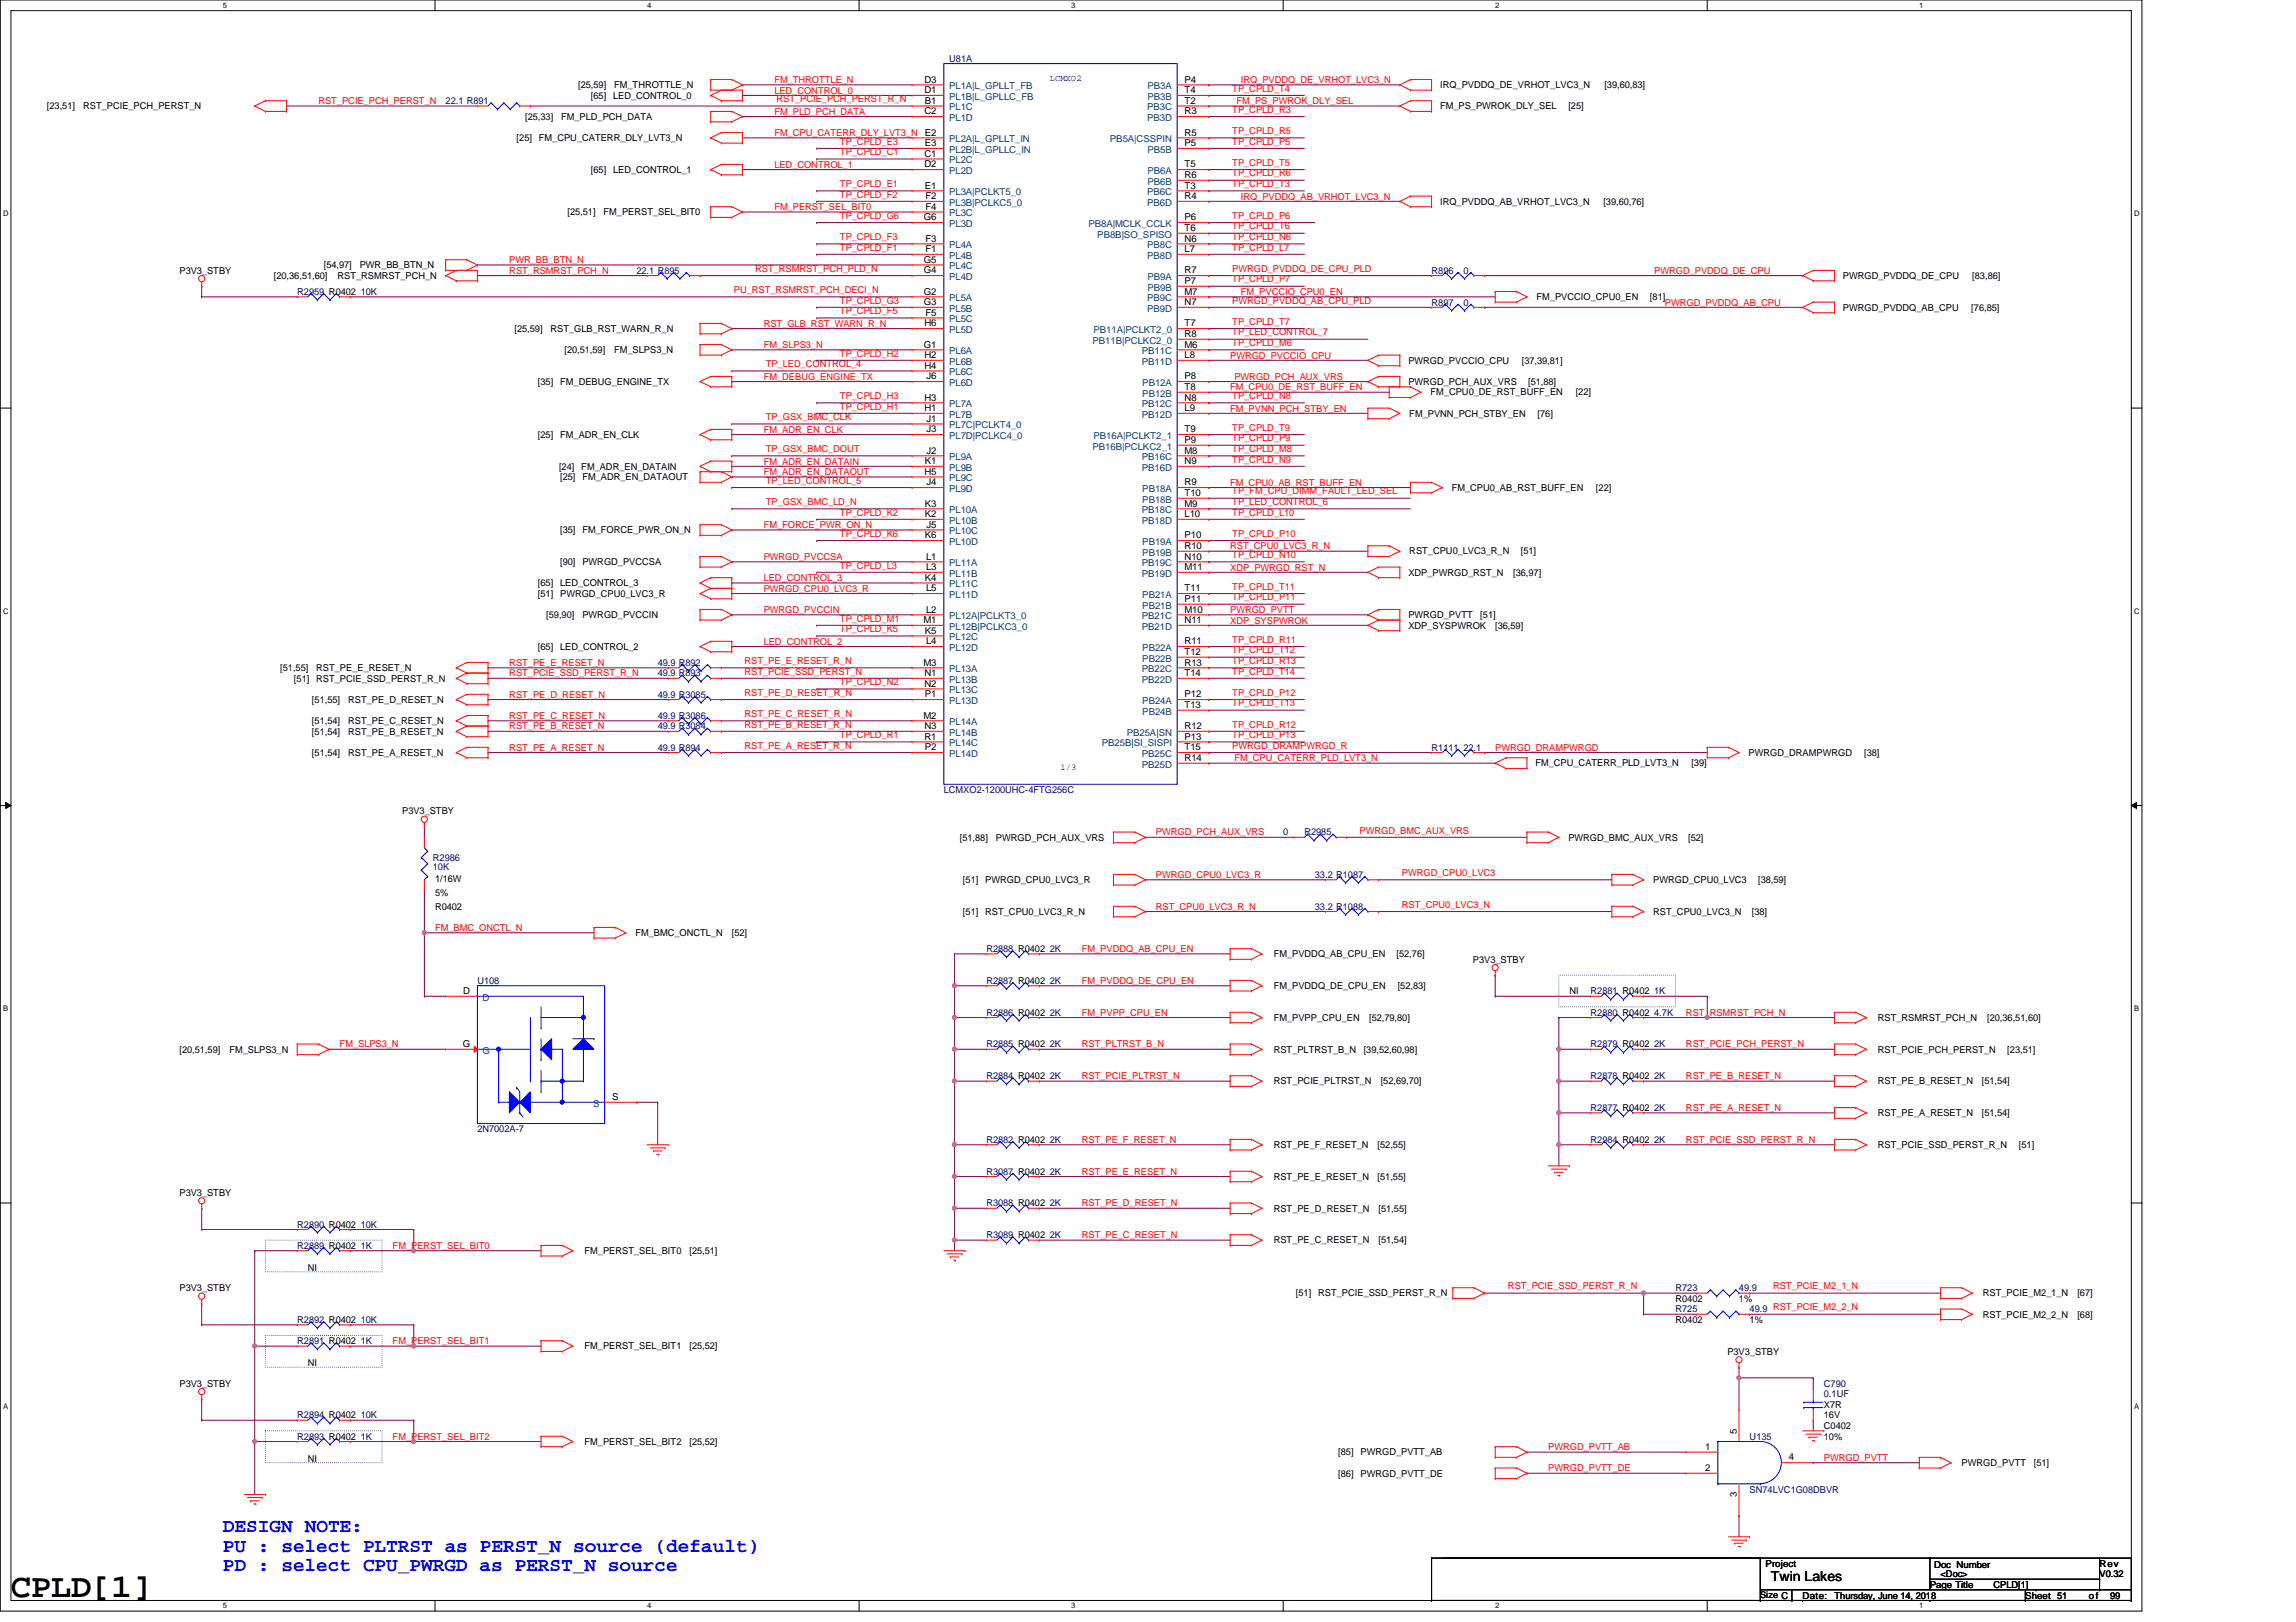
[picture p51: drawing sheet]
<svg xmlns="http://www.w3.org/2000/svg" width="297mm" height="210mm" viewBox="0 0 297 210" stroke-linecap="round" stroke-linejoin="round" font-family="sans-serif">
<defs><g id="words">
<text font-size="4.3" x="1.4" y="206.7">CPLD[1]</text>
<g font-size="2.5" fill="#00f">
<text x="28.8" y="198.3">DESIGN NOTE:</text>
<text x="28.8" y="200.8">PU : select PLTRST as PERST_N source (default)</text>
<text x="28.8" y="203.3">PD : select CPU_PWRGD as PERST_N source</text>
</g>
<text font-size="1.8" x="229.1" y="204.6">Twin Lakes</text>
<g font-size="1.2">
<text x="74.8" y="11.4">[25,59]</text>
<text x="79.5" y="11.4">FM_THROTTLE_N</text>
<text x="119.6" y="10.7">D3</text>
<text x="153.2" y="10.7">P4</text>
<text x="186.3" y="11.4">IRQ_PVDDQ_DE_VRHOT_LVC3_N</text>
<text x="207.6" y="11.4">[39,60,83]</text>
<text x="6.1" y="14.2">[23,51]</text>
<text x="10.7" y="14.2">RST_PCIE_PCH_PERST_N</text>
<text x="67.9" y="15.5">[25,33]</text>
<text x="72.6" y="15.5">FM_PLD_PCH_DATA</text>
<text x="76.5" y="12.8">[65]</text>
<text x="79.3" y="12.8">LED_CONTROL_0</text>
<text x="119.6" y="12">D1</text>
<text x="119.6" y="14.8">C2</text>
<text x="119.7" y="13.4">B1</text>
<text x="119.7" y="17.5">E2</text>
<text x="153.2" y="12">T4</text>
<text x="153.2" y="13.4">T2</text>
<text x="153.2" y="14.8">R3</text>
<text x="153.2" y="17.5">R5</text>
<text x="186.3" y="14.2">FM_PS_PWROK_DLY_SEL</text>
<text x="202.9" y="14.2">[25]</text>
<text x="66.8" y="18.3">[25]</text>
<text x="69.7" y="18.3">FM_CPU_CATERR_DLY_LVT3_N</text>
<text x="76.5" y="22.4">[65]</text>
<text x="79.3" y="22.4">LED_CONTROL_1</text>
<text x="119.6" y="20.3">C1</text>
<text x="119.6" y="21.7">D2</text>
<text x="119.7" y="18.9">E3</text>
<text x="153.2" y="18.9">P5</text>
<text x="153.2" y="21.7">T5</text>
<text x="153.2" y="23">R6</text>
<text x="73.4" y="27.9">[25,51]</text>
<text x="78.1" y="27.9">FM_PERST_SEL_BIT0</text>
<text x="119.5" y="28.5">G6</text>
<text x="119.7" y="24.4">E1</text>
<text x="119.7" y="25.8">F2</text>
<text x="119.7" y="27.1">F4</text>
<text x="153.2" y="24.4">T3</text>
<text x="153.2" y="25.8">R4</text>
<text x="153.2" y="28.5">P6</text>
<text x="153.2" y="29.9">T6</text>
<text x="186.3" y="26.5">IRQ_PVDDQ_AB_VRHOT_LVC3_N</text>
<text x="207.4" y="26.5">[39,60,76]</text>
<text x="23.2" y="35.4">P3V3_STBY</text>
<text x="41.9" y="34.7">[54,97]</text>
<text x="46.5" y="34.7">PWR_BB_BTN_N</text>
<text x="119.5" y="34">G5</text>
<text x="119.5" y="35.4">G4</text>
<text x="119.7" y="31.3">F3</text>
<text x="119.7" y="32.6">F1</text>
<text x="153.2" y="31.3">N6</text>
<text x="153.2" y="32.6">L7</text>
<text x="153.2" y="35.4">R7</text>
<text x="35.4" y="36.1">[20,36,51,60]</text>
<text x="43.7" y="36.1">RST_RSMRST_PCH_N</text>
<text x="119.5" y="38.1">G2</text>
<text x="119.5" y="39.5">G3</text>
<text x="119.7" y="40.9">F5</text>
<text x="153.2" y="36.7">P7</text>
<text x="153.2" y="38.1">M7</text>
<text x="153.2" y="39.5">N7</text>
<text x="198.8" y="38.8">FM_PVCCIO_CPU0_EN</text>
<text x="213.5" y="38.8">[81]</text>
<text x="238.4" y="36.1">PWRGD_PVDDQ_DE_CPU</text>
<text x="238.4" y="40.2">PWRGD_PVDDQ_AB_CPU</text>
<text x="255" y="40.2">[76,85]</text>
<text x="255.2" y="36.1">[83,86]</text>
<text x="66.6" y="43">[25,59]</text>
<text x="71.2" y="43">RST_GLB_RST_WARN_R_N</text>
<text x="73" y="45.7">[20,51,59]</text>
<text x="79.5" y="45.7">FM_SLPS3_N</text>
<text x="119.5" y="45">G1</text>
<text x="119.6" y="42.2">H6</text>
<text x="119.6" y="46.3">H2</text>
<text x="119.6" y="47.7">H4</text>
<text x="153.2" y="42.2">T7</text>
<text x="153.2" y="43.6">R8</text>
<text x="153.2" y="45">M6</text>
<text x="153.2" y="46.3">L8</text>
<text x="182.2" y="47.1">PWRGD_PVCCIO_CPU</text>
<text x="196.9" y="47.1">[37,39,81]</text>
<text x="69.6" y="49.8">[35]</text>
<text x="72.5" y="49.8">FM_DEBUG_ENGINE_TX</text>
<text x="119.6" y="51.8">H3</text>
<text x="119.6" y="53.2">H1</text>
<text x="119.9" y="49.1">J6</text>
<text x="153.2" y="49.1">P8</text>
<text x="153.2" y="50.5">T8</text>
<text x="153.2" y="51.8">N8</text>
<text x="153.2" y="53.2">L9</text>
<text x="182.2" y="49.8">PWRGD_PCH_AUX_VRS</text>
<text x="182.3" y="53.9">FM_PVNN_PCH_STBY_EN</text>
<text x="185.1" y="51.2">FM_CPU0_DE_RST_BUFF_EN</text>
<text x="197.7" y="49.8">[51,88]</text>
<text x="198.9" y="53.9">[76]</text>
<text x="203.9" y="51.2">[22]</text>
<text x="69.6" y="56.7">[25]</text>
<text x="72.5" y="56.7">FM_ADR_EN_CLK</text>
<text x="119.9" y="54.6">J1</text>
<text x="119.9" y="55.9">J3</text>
<text x="119.9" y="58.7">J2</text>
<text x="153.2" y="55.9">T9</text>
<text x="153.2" y="57.3">P9</text>
<text x="153.2" y="58.7">M8</text>
<text x="72.3" y="60.8">[24]</text>
<text x="72.5" y="62.2">[25]</text>
<text x="75.2" y="60.8">FM_ADR_EN_DATAIN</text>
<text x="75.4" y="62.2">FM_ADR_EN_DATAOUT</text>
<text x="119.6" y="61.4">H5</text>
<text x="119.7" y="65.6">K3</text>
<text x="119.7" y="60">K1</text>
<text x="119.9" y="62.8">J4</text>
<text x="153.2" y="64.2">T10</text>
<text x="153.2" y="65.6">M9</text>
<text x="153.2" y="60">N9</text>
<text x="153.2" y="62.8">R9</text>
<text x="187.8" y="63.5">FM_CPU0_AB_RST_BUFF_EN</text>
<text x="206.5" y="63.5">[22]</text>
<text x="72.5" y="69">[35]</text>
<text x="75.4" y="69">FM_FORCE_PWR_ON_N</text>
<text x="119.7" y="66.9">K2</text>
<text x="119.7" y="69.7">K6</text>
<text x="119.9" y="68.3">J5</text>
<text x="153.2" y="66.9">L10</text>
<text x="153.2" y="69.7">P10</text>
<text x="153.2" y="71">R10</text>
<text x="182.3" y="71.8">RST_CPU0_LVC3_R_N</text>
<text x="196.7" y="71.8">[51]</text>
<text x="69.6" y="75.9">[65]</text>
<text x="69.6" y="77.3">[51]</text>
<text x="72.5" y="73.1">[90]</text>
<text x="72.5" y="75.9">LED_CONTROL_3</text>
<text x="72.5" y="77.3">PWRGD_CPU0_LVC3_R</text>
<text x="75.4" y="73.1">PWRGD_PVCCSA</text>
<text x="119.7" y="75.1">K4</text>
<text x="119.8" y="72.4">L1</text>
<text x="119.8" y="73.8">L3</text>
<text x="119.8" y="76.5">L5</text>
<text x="153.2" y="72.4">N10</text>
<text x="153.2" y="73.8">M11</text>
<text x="153.2" y="76.5">T11</text>
<text x="153.2" y="77.9">P11</text>
<text x="182.2" y="74.5">XDP_PWRGD_RST_N</text>
<text x="195.8" y="74.5">[36,97]</text>
<text x="70.7" y="80">[59,90]</text>
<text x="75.4" y="80">PWRGD_PVCCIN</text>
<text x="119.5" y="80.6">M1</text>
<text x="119.7" y="82">K5</text>
<text x="119.8" y="79.3">L2</text>
<text x="119.8" y="83.4">L4</text>
<text x="153.2" y="79.3">M10</text>
<text x="153.2" y="80.6">N11</text>
<text x="153.2" y="83.4">R11</text>
<text x="182.2" y="81.4">XDP_SYSPWROK</text>
<text x="182.2" y="80">PWRGD_PVTT</text>
<text x="191.5" y="80">[51]</text>
<text x="193.4" y="81.4">[36,59]</text>
<text x="36.3" y="86.8">[51,55]</text>
<text x="38" y="88.2">[51]</text>
<text x="40.9" y="86.8">RST_PE_E_RESET_N</text>
<text x="40.9" y="88.2">RST_PCIE_SSD_PERST_R_N</text>
<text x="69.6" y="84.1">[65]</text>
<text x="72.5" y="84.1">LED_CONTROL_2</text>
<text x="119.5" y="86.1">M3</text>
<text x="119.6" y="87.5">N1</text>
<text x="119.6" y="88.9">N2</text>
<text x="153.2" y="84.8">T12</text>
<text x="153.2" y="86.1">R13</text>
<text x="153.2" y="87.5">T14</text>
<text x="40.4" y="95.1">[51,54]</text>
<text x="40.4" y="91">[51,55]</text>
<text x="40.4" y="93.7">[51,54]</text>
<text x="45" y="95.1">RST_PE_B_RESET_N</text>
<text x="45" y="91">RST_PE_D_RESET_N</text>
<text x="45" y="93.7">RST_PE_C_RESET_N</text>
<text x="119.5" y="93">M2</text>
<text x="119.6" y="94.3">N3</text>
<text x="119.6" y="95.7">R1</text>
<text x="119.7" y="90.2">P1</text>
<text x="153.2" y="90.2">P12</text>
<text x="153.2" y="91.6">T13</text>
<text x="153.2" y="94.3">R12</text>
<text x="153.2" y="95.7">P13</text>
<text x="40.4" y="97.8">[51,54]</text>
<text x="45" y="97.8">RST_PE_A_RESET_N</text>
<text x="119.7" y="97.1">P2</text>
<text x="153.2" y="97.1">T15</text>
<text x="153.2" y="98.5">R14</text>
<text x="198.6" y="99.2">FM_CPU_CATERR_PLD_LVT3_N</text>
<text x="218.8" y="99.2">[39]</text>
<text x="226.2" y="97.8">PWRGD_DRAMPWRGD</text>
<text x="241.2" y="97.8">[38]</text>
<text x="52" y="105.4">P3V3_STBY</text>
<text x="124.2" y="108.8">[51,88]</text>
<text x="128.8" y="108.8">PWRGD_PCH_AUX_VRS</text>
<text x="202.9" y="108.8">PWRGD_BMC_AUX_VRS</text>
<text x="218.4" y="108.8">[52]</text>
<text x="56.3" y="114.2">1/16W</text>
<text x="56.3" y="115.9">5%</text>
<text x="56.3" y="117.7">R0402</text>
<text x="124.6" y="114.3">[51]</text>
<text x="124.6" y="118.4">[51]</text>
<text x="127.5" y="114.3">PWRGD_CPU0_LVC3_R</text>
<text x="127.5" y="118.4">RST_CPU0_LVC3_R_N</text>
<text x="213.9" y="114.3">PWRGD_CPU0_LVC3</text>
<text x="213.9" y="118.4">RST_CPU0_LVC3_N</text>
<text x="226.6" y="118.4">[38]</text>
<text x="227.5" y="114.3">[38,59]</text>
<text x="82.2" y="121.1">FM_BMC_ONCTL_N</text>
<text x="94.7" y="121.1">[52]</text>
<text x="164.8" y="123.9">FM_PVDDQ_AB_CPU_EN</text>
<text x="180.7" y="123.9">[52,76]</text>
<text x="190.6" y="124.6">P3V3_STBY</text>
<text x="59.9" y="128.6">D</text>
<text x="164.8" y="128">FM_PVDDQ_DE_CPU_EN</text>
<text x="180.8" y="128">[52,83]</text>
<text x="203" y="128.7">NI</text>
<text x="23.2" y="136.2">[20,51,59]</text>
<text x="29.7" y="136.2">FM_SLPS3_N</text>
<text x="59.9" y="135.5">G</text>
<text x="164.8" y="136.2">RST_PLTRST_B_N</text>
<text x="164.8" y="132.1">FM_PVPP_CPU_EN</text>
<text x="176.4" y="136.2">[39,52,60,98]</text>
<text x="177.1" y="132.1">[52,79,80]</text>
<text x="242.9" y="132.1">RST_RSMRST_PCH_N</text>
<text x="242.9" y="136.2">RST_PCIE_PCH_PERST_N</text>
<text x="257.1" y="132.1">[20,36,51,60]</text>
<text x="259.7" y="136.2">[23,51]</text>
<text x="79.2" y="142.3">S</text>
<text x="164.8" y="140.3">RST_PCIE_PLTRST_N</text>
<text x="178.6" y="140.3">[52,69,70]</text>
<text x="242.9" y="140.3">RST_PE_B_RESET_N</text>
<text x="256.4" y="140.3">[51,54]</text>
<text x="164.8" y="148.6">RST_PE_F_RESET_N</text>
<text x="178.2" y="148.6">[52,55]</text>
<text x="242.9" y="144.5">RST_PE_A_RESET_N</text>
<text x="242.9" y="148.6">RST_PCIE_SSD_PERST_R_N</text>
<text x="256.4" y="144.5">[51,54]</text>
<text x="261.2" y="148.6">[51]</text>
<text x="23.2" y="154.7">P3V3_STBY</text>
<text x="164.8" y="152.7">RST_PE_E_RESET_N</text>
<text x="178.2" y="152.7">[51,55]</text>
<text x="164.8" y="156.8">RST_PE_D_RESET_N</text>
<text x="164.8" y="160.9">RST_PE_C_RESET_N</text>
<text x="178.3" y="156.8">[51,55]</text>
<text x="178.3" y="160.9">[51,54]</text>
<text x="23.2" y="167.1">P3V3_STBY</text>
<text x="39.8" y="164.5">NI</text>
<text x="75.6" y="162.3">FM_PERST_SEL_BIT0</text>
<text x="89.2" y="162.3">[25,51]</text>
<text x="167.7" y="167.8">[51]</text>
<text x="170.5" y="167.8">RST_PCIE_SSD_PERST_R_N</text>
<text x="256.5" y="167.8">RST_PCIE_M2_1_N</text>
<text x="268.8" y="167.8">[67]</text>
<text x="216.8" y="168.5">R0402</text>
<text x="216.8" y="171.2">R0402</text>
<text x="225" y="168.5">1%</text>
<text x="226.4" y="171.2">1%</text>
<text x="256.5" y="170.5">RST_PCIE_M2_2_N</text>
<text x="268.8" y="170.5">[68]</text>
<text x="23.2" y="179.4">P3V3_STBY</text>
<text x="39.8" y="176.8">NI</text>
<text x="75.6" y="174.6">FM_PERST_SEL_BIT1</text>
<text x="89.2" y="174.6">[25,52]</text>
<text x="223.5" y="175.3">P3V3_STBY</text>
<text x="224.7" y="185.6" transform="rotate(-90 224.7 185.6)">5</text>
<text x="236" y="182.2">X7R</text>
<text x="236" y="183.6">16V</text>
<text x="236" y="184.9">C0402</text>
<text x="39.8" y="189.2">NI</text>
<text x="75.6" y="187">FM_PERST_SEL_BIT2</text>
<text x="89.2" y="187">[25,52]</text>
<text x="173.1" y="188.3">[85]</text>
<text x="173.1" y="191.1">[86]</text>
<text x="176" y="188.3">PWRGD_PVTT_AB</text>
<text x="176" y="191.1">PWRGD_PVTT_DE</text>
<text x="220.6" y="187.6">1</text>
<text x="220.6" y="190.4">2</text>
<text x="231.4" y="189">4</text>
<text x="236" y="186.3">10%</text>
<text x="253.8" y="189.7">PWRGD_PVTT</text>
<text x="263.1" y="189.7">[51]</text>
<text x="224.7" y="193.7" transform="rotate(-90 224.7 193.7)">3</text>
<text x="228.4" y="202.8">Project</text>
<text x="250.2" y="202.9">Doc Number</text>
<text x="271.6" y="202.8">Rev</text>
<text x="227.7" y="206.8">Size C</text>
<text x="233.2" y="206.9">Date:</text>
<text x="237.3" y="206.9">Thursday, June 14, 2018</text>
<text x="249.7" y="205.5">Page Title</text>
<text x="251.1" y="204.1">&lt;Doc&gt;</text>
<text x="257.9" y="205.5">CPLD[1]</text>
<text x="262" y="206.9">Sheet 51</text>
<text x="270.3" y="206.9">of</text>
<text x="271.6" y="204.1">V0.32</text>
<text x="273" y="206.9">99</text>
</g>
<g font-size="1.2" fill="#f00">
<text x="100.2" y="10.7">FM_THROTTLE_N</text>
<text x="159.4" y="11.9">TP_CPLD_T4</text>
<text x="160.5" y="10.7">IRQ_PVDDQ_DE_VRHOT_LVC3_N</text>
<text x="41.2" y="13.5">RST_PCIE_PCH_PERST_N</text>
<text x="100.2" y="12.1">LED_CONTROL_0</text>
<text x="100.2" y="14.8">FM_PLD_PCH_DATA</text>
<text x="100.2" y="17.6">FM_CPU_CATERR_DLY_LVT3_N</text>
<text x="100.5" y="13.2">RST_PCIE_PCH_PERST_R_N</text>
<text x="159.4" y="14.6">TP_CPLD_R3</text>
<text x="159.4" y="17.4">TP_CPLD_R5</text>
<text x="160" y="13.5">FM_PS_PWROK_DLY_SEL</text>
<text x="100.2" y="21.7">LED_CONTROL_1</text>
<text x="108.7" y="18.7">TP_CPLD_E3</text>
<text x="108.7" y="20.1">TP_CPLD_C1</text>
<text x="159.4" y="18.7">TP_CPLD_P5</text>
<text x="159.4" y="21.5">TP_CPLD_T5</text>
<text x="159.4" y="22.8">TP_CPLD_R6</text>
<text x="100.2" y="27.2">FM_PERST_SEL_BIT0</text>
<text x="108.7" y="24.2">TP_CPLD_E1</text>
<text x="108.7" y="25.6">TP_CPLD_F2</text>
<text x="108.7" y="28.3">TP_CPLD_G6</text>
<text x="159.4" y="24.2">TP_CPLD_T3</text>
<text x="159.4" y="28.3">TP_CPLD_P6</text>
<text x="159.4" y="29.7">TP_CPLD_T6</text>
<text x="160.5" y="25.8">IRQ_PVDDQ_AB_VRHOT_LVC3_N</text>
<text x="65.9" y="34">PWR_BB_BTN_N</text>
<text x="65.9" y="35.4">RST_RSMRST_PCH_N</text>
<text x="97.7" y="35.2">RST_RSMRST_PCH_PLD_N</text>
<text x="108.7" y="31.1">TP_CPLD_F3</text>
<text x="108.7" y="32.4">TP_CPLD_F1</text>
<text x="159.4" y="35.2">PWRGD_PVDDQ_DE_CPU_PLD</text>
<text x="159.4" y="31.1">TP_CPLD_N6</text>
<text x="159.4" y="32.4">TP_CPLD_L7</text>
<text x="214" y="35.4">PWRGD_PVDDQ_DE_CPU</text>
<text x="95" y="37.9">PU_RST_RSMRST_PCH_DECI_N</text>
<text x="108.7" y="39.3">TP_CPLD_G3</text>
<text x="108.7" y="40.7">TP_CPLD_F5</text>
<text x="159.4" y="39.3">PWRGD_PVDDQ_AB_CPU_PLD</text>
<text x="159.4" y="36.6">TP_CPLD_P7</text>
<text x="160.5" y="38.2">FM_PVCCIO_CPU0_EN</text>
<text x="215.4" y="39.5">PWRGD_PVDDQ_AB_CPU</text>
<text x="98.8" y="45">FM_SLPS3_N</text>
<text x="98.8" y="42.3">RST_GLB_RST_WARN_R_N</text>
<text x="99.1" y="47.5">TP_LED_CONTROL_4</text>
<text x="108.7" y="46.1">TP_CPLD_H2</text>
<text x="159.1" y="46.4">PWRGD_PVCCIO_CPU</text>
<text x="159.4" y="43.4">TP_LED_CONTROL_7</text>
<text x="159.4" y="42">TP_CPLD_T7</text>
<text x="159.4" y="44.8">TP_CPLD_M6</text>
<text x="98.8" y="49.1">FM_DEBUG_ENGINE_TX</text>
<text x="108.7" y="51.6">TP_CPLD_H3</text>
<text x="108.7" y="53">TP_CPLD_H1</text>
<text x="159.1" y="53.3">FM_PVNN_PCH_STBY_EN</text>
<text x="159.1" y="50.5">FM_CPU0_DE_RST_BUFF_EN</text>
<text x="159.4" y="51.6">TP_CPLD_N8</text>
<text x="159.7" y="49.1">PWRGD_PCH_AUX_VRS</text>
<text x="98.8" y="56">FM_ADR_EN_CLK</text>
<text x="99.1" y="54.4">TP_GSX_BMC_CLK</text>
<text x="99.1" y="58.5">TP_GSX_BMC_DOUT</text>
<text x="159.4" y="55.8">TP_CPLD_T9</text>
<text x="159.4" y="57.1">TP_CPLD_P9</text>
<text x="159.4" y="58.5">TP_CPLD_M8</text>
<text x="159.4" y="59.9">TP_CPLD_N9</text>
<text x="98.8" y="60.1">FM_ADR_EN_DATAIN</text>
<text x="98.8" y="61.5">FM_ADR_EN_DATAOUT</text>
<text x="99.1" y="62.6">TP_LED_CONTROL_5</text>
<text x="99.1" y="65.4">TP_GSX_BMC_LD_N</text>
<text x="159.1" y="62.8">FM_CPU0_AB_RST_BUFF_EN</text>
<text x="159.4" y="65.4">TP_LED_CONTROL_6</text>
<text x="159.4" y="64">TP_FM_CPU_DIMM_FAULT_LED_SEL</text>
<text x="98.8" y="68.3">FM_FORCE_PWR_ON_N</text>
<text x="108.7" y="66.7">TP_CPLD_K2</text>
<text x="108.7" y="69.5">TP_CPLD_K6</text>
<text x="159.1" y="71.1">RST_CPU0_LVC3_R_N</text>
<text x="159.4" y="66.7">TP_CPLD_L10</text>
<text x="159.4" y="69.5">TP_CPLD_P10</text>
<text x="98.8" y="76.6">PWRGD_CPU0_LVC3_R</text>
<text x="98.8" y="75.2">LED_CONTROL_3</text>
<text x="98.8" y="72.5">PWRGD_PVCCSA</text>
<text x="108.7" y="73.6">TP_CPLD_L3</text>
<text x="159.1" y="73.8">XDP_PWRGD_RST_N</text>
<text x="159.4" y="72.2">TP_CPLD_N10</text>
<text x="159.4" y="76.3">TP_CPLD_T11</text>
<text x="159.4" y="77.7">TP_CPLD_P11</text>
<text x="98.8" y="79.3">PWRGD_PVCCIN</text>
<text x="98.8" y="83.4">LED_CONTROL_2</text>
<text x="108.7" y="80.4">TP_CPLD_M1</text>
<text x="108.7" y="81.8">TP_CPLD_K5</text>
<text x="159.1" y="80.7">XDP_SYSPWROK</text>
<text x="159.1" y="79.3">PWRGD_PVTT</text>
<text x="159.4" y="83.2">TP_CPLD_R11</text>
<text x="65.9" y="86.2">RST_PE_E_RESET_N</text>
<text x="65.9" y="87.5">RST_PCIE_SSD_PERST_R_N</text>
<text x="96.3" y="85.9">RST_PE_E_RESET_R_N</text>
<text x="96.3" y="87.3">RST_PCIE_SSD_PERST_N</text>
<text x="108.7" y="88.7">TP_CPLD_N2</text>
<text x="159.4" y="84.6">TP_CPLD_T12</text>
<text x="159.4" y="85.9">TP_CPLD_R13</text>
<text x="159.4" y="87.3">TP_CPLD_T14</text>
<text x="65.9" y="94.4">RST_PE_B_RESET_N</text>
<text x="65.9" y="90.3">RST_PE_D_RESET_N</text>
<text x="65.9" y="93">RST_PE_C_RESET_N</text>
<text x="96.3" y="94.1">RST_PE_B_RESET_R_N</text>
<text x="96.3" y="90">RST_PE_D_RESET_R_N</text>
<text x="96.3" y="92.8">RST_PE_C_RESET_R_N</text>
<text x="108.7" y="95.5">TP_CPLD_R1</text>
<text x="159.4" y="90">TP_CPLD_P12</text>
<text x="159.4" y="91.4">TP_CPLD_T13</text>
<text x="159.4" y="94.1">TP_CPLD_R12</text>
<text x="159.4" y="95.5">TP_CPLD_P13</text>
<text x="65.9" y="97.1">RST_PE_A_RESET_N</text>
<text x="96.3" y="96.9">RST_PE_A_RESET_R_N</text>
<text x="159.4" y="96.9">PWRGD_DRAMPWRGD_R</text>
<text x="159.7" y="98.5">FM_CPU_CATERR_PLD_LVT3_N</text>
<text x="193.4" y="97.1">PWRGD_DRAMPWRGD</text>
<text x="175.9" y="107.9">PWRGD_BMC_AUX_VRS</text>
<text x="149.5" y="113.6">PWRGD_CPU0_LVC3_R</text>
<text x="149.5" y="108.1">PWRGD_PCH_AUX_VRS</text>
<text x="181.4" y="113.4">PWRGD_CPU0_LVC3</text>
<text x="149.5" y="117.7">RST_CPU0_LVC3_R_N</text>
<text x="181.4" y="117.5">RST_CPU0_LVC3_N</text>
<text x="56.3" y="120.5">FM_BMC_ONCTL_N</text>
<text x="140" y="123.2">FM_PVDDQ_AB_CPU_EN</text>
<text x="140" y="131.4">FM_PVPP_CPU_EN</text>
<text x="140" y="127.3">FM_PVDDQ_DE_CPU_EN</text>
<text x="218.1" y="131.4">RST_RSMRST_PCH_N</text>
<text x="43.9" y="135.6">FM_SLPS3_N</text>
<text x="140" y="135.6">RST_PLTRST_B_N</text>
<text x="218.1" y="135.6">RST_PCIE_PCH_PERST_N</text>
<text x="140" y="139.7">RST_PCIE_PLTRST_N</text>
<text x="218.1" y="139.7">RST_PE_B_RESET_N</text>
<text x="218.1" y="143.8">RST_PE_A_RESET_N</text>
<text x="140" y="147.9">RST_PE_F_RESET_N</text>
<text x="218.1" y="147.9">RST_PCIE_SSD_PERST_R_N</text>
<text x="140" y="152">RST_PE_E_RESET_N</text>
<text x="50.8" y="161.6">FM_PERST_SEL_BIT0</text>
<text x="140" y="156.1">RST_PE_D_RESET_N</text>
<text x="140" y="160.2">RST_PE_C_RESET_N</text>
<text x="195.1" y="166.9">RST_PCIE_SSD_PERST_R_N</text>
<text x="229.4" y="166.9">RST_PCIE_M2_1_N</text>
<text x="50.8" y="173.9">FM_PERST_SEL_BIT1</text>
<text x="50.8" y="186.3">FM_PERST_SEL_BIT2</text>
<text x="200.3" y="187.7">PWRGD_PVTT_AB</text>
<text x="200.3" y="190.4">PWRGD_PVTT_DE</text>
<text x="236" y="189">PWRGD_PVTT</text>
</g>
<g font-size="1.2" fill="#004080">
<text x="122.8" y="11.6">PL1A|L_GPLLT_FB</text>
<text x="148.5" y="11.6">PB3A</text>
<text x="122.8" y="12.9">PL1B|L_GPLLC_FB</text>
<text x="122.8" y="14.3">PL1C</text>
<text x="122.8" y="15.7">PL1D</text>
<text x="148.4" y="14.3">PB3C</text>
<text x="148.4" y="15.7">PB3D</text>
<text x="148.5" y="12.9">PB3B</text>
<text x="122.8" y="18.4">PL2A|L_GPLLT_IN</text>
<text x="122.8" y="19.8">PL2B|L_GPLLC_IN</text>
<text x="122.8" y="21.1">PL2C</text>
<text x="122.8" y="22.5">PL2D</text>
<text x="143.6" y="18.4">PB5A|CSSPIN</text>
<text x="148.5" y="19.8">PB5B</text>
<text x="148.5" y="22.5">PB6A</text>
<text x="148.5" y="23.9">PB6B</text>
<text x="122.8" y="25.3">PL3A|PCLKT5_0</text>
<text x="122.8" y="26.6">PL3B|PCLKC5_0</text>
<text x="122.8" y="28">PL3C</text>
<text x="122.8" y="29.4">PL3D</text>
<text x="140.8" y="29.4">PB8A|MCLK_CCLK</text>
<text x="148.4" y="25.3">PB6C</text>
<text x="148.4" y="26.6">PB6D</text>
<text x="122.8" y="32.1">PL4A</text>
<text x="122.8" y="33.5">PL4B</text>
<text x="122.8" y="34.9">PL4C</text>
<text x="142" y="30.8">PB8B|SO_SPISO</text>
<text x="148.4" y="32.1">PB8C</text>
<text x="148.4" y="33.5">PB8D</text>
<text x="122.8" y="36.2">PL4D</text>
<text x="122.8" y="39">PL5A</text>
<text x="122.8" y="40.3">PL5B</text>
<text x="122.8" y="41.7">PL5C</text>
<text x="148.4" y="39">PB9C</text>
<text x="148.4" y="40.3">PB9D</text>
<text x="148.5" y="36.2">PB9A</text>
<text x="148.5" y="37.6">PB9B</text>
<text x="122.8" y="43.1">PL5D</text>
<text x="122.8" y="45.8">PL6A</text>
<text x="122.8" y="47.2">PL6B</text>
<text x="141.3" y="44.5">PB11B|PCLKC2_0</text>
<text x="141.5" y="43.1">PB11A|PCLKT2_0</text>
<text x="147.7" y="45.8">PB11C</text>
<text x="147.7" y="47.2">PB11D</text>
<text x="122.8" y="48.6">PL6C</text>
<text x="122.8" y="50">PL6D</text>
<text x="122.8" y="52.7">PL7A</text>
<text x="147.7" y="52.7">PB12C</text>
<text x="147.8" y="50">PB12A</text>
<text x="147.8" y="51.3">PB12B</text>
<text x="122.8" y="54.1">PL7B</text>
<text x="122.8" y="55.4">PL7C|PCLKT4_0</text>
<text x="122.8" y="56.8">PL7D|PCLKC4_0</text>
<text x="122.8" y="59.6">PL9A</text>
<text x="141.3" y="58.2">PB16B|PCLKC2_1</text>
<text x="141.5" y="56.8">PB16A|PCLKT2_1</text>
<text x="147.7" y="54.1">PB12D</text>
<text x="147.7" y="59.6">PB16C</text>
<text x="122.8" y="60.9">PL9B</text>
<text x="122.8" y="62.3">PL9C</text>
<text x="122.8" y="63.7">PL9D</text>
<text x="147.7" y="60.9">PB16D</text>
<text x="147.8" y="65">PB18B</text>
<text x="147.8" y="63.7">PB18A</text>
<text x="122.8" y="66.4">PL10A</text>
<text x="122.8" y="67.8">PL10B</text>
<text x="122.8" y="69.2">PL10C</text>
<text x="122.8" y="70.5">PL10D</text>
<text x="147.7" y="66.4">PB18C</text>
<text x="147.7" y="67.8">PB18D</text>
<text x="147.8" y="70.5">PB19A</text>
<text x="147.8" y="71.9">PB19B</text>
<text x="122.8" y="73.3">PL11A</text>
<text x="122.8" y="74.6">PL11B</text>
<text x="122.8" y="76">PL11C</text>
<text x="122.8" y="77.4">PL11D</text>
<text x="147.7" y="73.3">PB19C</text>
<text x="147.7" y="74.6">PB19D</text>
<text x="147.8" y="77.4">PB21A</text>
<text x="122.8" y="80.1">PL12A|PCLKT3_0</text>
<text x="122.8" y="81.5">PL12B|PCLKC3_0</text>
<text x="122.8" y="82.9">PL12C</text>
<text x="147.7" y="80.1">PB21C</text>
<text x="147.7" y="81.5">PB21D</text>
<text x="147.8" y="78.8">PB21B</text>
<text x="122.8" y="84.2">PL12D</text>
<text x="122.8" y="87">PL13A</text>
<text x="122.8" y="88.3">PL13B</text>
<text x="122.8" y="89.7">PL13C</text>
<text x="147.7" y="87">PB22C</text>
<text x="147.7" y="88.3">PB22D</text>
<text x="147.8" y="84.2">PB22A</text>
<text x="147.8" y="85.6">PB22B</text>
<text x="122.8" y="91.1">PL13D</text>
<text x="122.8" y="93.9">PL14A</text>
<text x="122.8" y="95.2">PL14B</text>
<text x="145.8" y="95.2">PB25A|SN</text>
<text x="147.8" y="91.1">PB24A</text>
<text x="147.8" y="92.5">PB24B</text>
<text x="122.8" y="96.6">PL14C</text>
<text x="122.8" y="98">PL14D</text>
<text x="142.6" y="96.6">PB25B|SI_SISPI</text>
<text x="147.7" y="98">PB25C</text>
<text x="147.7" y="99.3">PB25D</text>
<text x="62.4" y="129.5">D</text>
<text x="62.4" y="136.4">G</text>
<text x="76.7" y="143.2">S</text>
</g>
<g font-size="1.2" fill="#000080">
<text x="122.8" y="8">U81A</text>
<text x="57.7" y="13.5">22.1 R891</text>
<text x="82.3" y="35.4">22.1 R895</text>
<text x="185.2" y="35.4">R896</text>
<text x="189.3" y="35.4">0</text>
<text x="38.5" y="38.2">R2959 R0402</text>
<text x="46.7" y="38.2">10K</text>
<text x="185.2" y="39.5">R897</text>
<text x="189.3" y="39.5">0</text>
<text x="85.1" y="87.5">49.9 R893</text>
<text x="85.1" y="86.2">49.9 R892</text>
<text x="85.1" y="94.4">49.9 R3084</text>
<text x="85.1" y="93">49.9 R3086</text>
<text x="85.1" y="90.3">49.9 R3085</text>
<text x="85.1" y="97.1">49.9 R894</text>
<text x="185.2" y="97.1">R1111 22.1</text>
<text x="122.1" y="102.6">LCMXO2-1200UHC-4FTG256C</text>
<text x="56" y="111.4">R2986</text>
<text x="56" y="112.6">10K</text>
<text x="166" y="108.1">0</text>
<text x="168.8" y="108.1">R2985</text>
<text x="170.1" y="113.6">33.2 R1087</text>
<text x="170.1" y="117.7">33.2 R1088</text>
<text x="127.6" y="123.2">R2888 R0402</text>
<text x="135.8" y="123.2">2K</text>
<text x="61.8" y="127.3">U108</text>
<text x="127.6" y="127.3">R2887 R0402</text>
<text x="127.6" y="131.4">R2886 R0402</text>
<text x="135.8" y="127.3">2K</text>
<text x="135.8" y="131.4">2K</text>
<text x="205.8" y="131.4">R2880 R0402</text>
<text x="205.8" y="128.7">R2881 R0402</text>
<text x="214" y="131.4">4.7K</text>
<text x="214" y="128.7">1K</text>
<text x="127.6" y="135.6">R2885 R0402</text>
<text x="135.8" y="135.6">2K</text>
<text x="205.8" y="135.6">R2879 R0402</text>
<text x="214" y="135.6">2K</text>
<text x="127.6" y="139.7">R2884 R0402</text>
<text x="135.8" y="139.7">2K</text>
<text x="205.8" y="139.7">R2878 R0402</text>
<text x="205.8" y="143.8">R2877 R0402</text>
<text x="214" y="139.7">2K</text>
<text x="214" y="143.8">2K</text>
<text x="61.8" y="146.5">2N7002A-7</text>
<text x="127.6" y="147.9">R2882 R0402</text>
<text x="135.8" y="147.9">2K</text>
<text x="205.8" y="147.9">R2984 R0402</text>
<text x="214" y="147.9">2K</text>
<text x="127.6" y="152">R3087 R0402</text>
<text x="135.8" y="152">2K</text>
<text x="38.5" y="158.9">R2890 R0402</text>
<text x="38.5" y="161.6">R2889 R0402</text>
<text x="46.7" y="158.9">10K</text>
<text x="46.7" y="161.6">1K</text>
<text x="127.6" y="156.1">R3088 R0402</text>
<text x="127.6" y="160.2">R3089 R0402</text>
<text x="135.8" y="156.1">2K</text>
<text x="135.8" y="160.2">2K</text>
<text x="216.8" y="167.1">R723</text>
<text x="225" y="167.1">49.9</text>
<text x="38.5" y="171.2">R2892 R0402</text>
<text x="38.5" y="173.9">R2891 R0402</text>
<text x="46.7" y="171.2">10K</text>
<text x="46.7" y="173.9">1K</text>
<text x="216.8" y="169.8">R725</text>
<text x="226.4" y="169.8">49.9 RST_PCIE_M2_2_N</text>
<text x="236" y="179.4">C790</text>
<text x="38.5" y="183.6">R2894 R0402</text>
<text x="46.7" y="183.6">10K</text>
<text x="236" y="180.8">0.1UF</text>
<text x="38.5" y="186.3">R2893 R0402</text>
<text x="46.7" y="186.3">1K</text>
<text x="226.4" y="186.3">U135</text>
<text x="226.4" y="193.1">SN74LVC1G08DBVR</text>
</g>
<g font-size="1.1" fill="#00f">
<text x="135.8" y="10.5">LCMXO2</text>
<text x="137.2" y="99.7">1/3</text>
</g>
<g font-size="1">
<text x="28.8" y="1">5</text>
<text x="83.7" y="1">4</text>
<text x="138.6" y="1">3</text>
<text x="193.4" y="1">2</text>
<text x="248.3" y="1">1</text>
<text x=".4" y="28">D</text>
<text x="276.1" y="28">D</text>
<text x=".4" y="79.4">C</text>
<text x="276.1" y="79.4">C</text>
<text x=".4" y="130.9">B</text>
<text x="276.1" y="130.9">B</text>
<text x=".4" y="182.3">A</text>
<text x="276.1" y="182.3">A</text>
<text x="28.8" y="208.2">5</text>
<text x="83.7" y="208.2">4</text>
<text x="138.6" y="208.2">3</text>
<text x="193.4" y="208.2">2</text>
<text x="248.3" y="208.2">1</text>
</g>
</g></defs>
<path d="M0 0h277.1v208.5h-277.1zM1.4 1.4h274.3v205.7h-274.3z" fill="none" stroke="#000" stroke-width=".13"/>
<g fill="#fff">
<path d="M28.8 .1h.6v1.1h-.6z"/>
<path d="M28.8 207.3h.6v1.1h-.6z"/>
</g>
<path d="M56.3 0v1.4M56.3 207.1v1.4" fill="none" stroke="#000" stroke-width=".13"/>
<g fill="#fff">
<path d="M83.7 .1h.6v1.1h-.6z"/>
<path d="M83.7 207.3h.6v1.1h-.6z"/>
</g>
<path d="M111.1 0v1.4M111.1 207.1v1.4" fill="none" stroke="#000" stroke-width=".13"/>
<g fill="#fff">
<path d="M138.6 .1h.5v1.1h-.5z"/>
<path d="M138.6 207.3h.5v1.1h-.5z"/>
</g>
<path d="M166 0v1.4M166 207.1v1.4" fill="none" stroke="#000" stroke-width=".13"/>
<g fill="#fff">
<path d="M193.4 .1h.6v1.1h-.6z"/>
<path d="M193.4 207.3h.6v1.1h-.6z"/>
</g>
<path d="M220.9 0v1.4M220.9 207.1v1.4" fill="none" stroke="#000" stroke-width=".13"/>
<g fill="#fff">
<path d="M248.3 .1h.6v1.1h-.6z"/>
<path d="M248.3 207.3h.6v1.1h-.6z"/>
<path d="M.4 27.1h.7v1.1h-.7z"/>
<path d="M276.1 27.1h.7v1.1h-.7z"/>
<path d="M.4 78.5h.7v1.1h-.7z"/>
<path d="M276.1 78.5h.7v1.1h-.7z"/>
</g>
<path d="M0 52.8h1.4M275.7 52.8h1.4" fill="none" stroke="#000" stroke-width=".13"/>
<g fill="#fff">
<path d="M.4 130h.7v1.1h-.7z"/>
<path d="M276.1 130h.6v1.1h-.6z"/>
</g>
<path d="M0 104.2h1.4M.7 103.8l.7 .4-.7 .4zM275.7 104.2l.7-.4v.8zM275.7 104.2h1.4" fill="none" stroke="#000" stroke-width=".13"/>
<path d="M.7 103.8l.7 .4-.7 .4zM275.7 104.2l.7-.4v.8z" fill="#000"/>
<g fill="#fff">
<path d="M.4 181.4h.7v1.1h-.7z"/>
<path d="M276.1 181.4h.6v1.1h-.6z"/>
</g>
<path d="M0 155.7h1.4M275.7 155.7h1.4" fill="none" stroke="#000" stroke-width=".13"/>
<path d="M201.7 126.2h15.1v4.1h-15.1zM34.3 160.5h15.1v4.1h-15.1zM34.3 172.8h15.1v4.1h-15.1zM34.3 185.2h15.1v4.1h-15.1z" fill="none" stroke="#00f" stroke-width=".13" stroke-dasharray="0 .3"/>
<g fill="none" stroke="#800040" stroke-width=".13">
<path d="M37.1 13.7h.1M37.1 13.7h24.7M68.6 13.7h.1M68.6 13.7h49.4M96.1 11h.1M96.1 12.3h.1M96.1 15.1h.1M96.1 17.8h.1M96.1 11h21.9M96.1 12.3h21.9M96.1 15.1h21.9M96.1 17.8h21.9"/>
<path d="M156.4 13.7h.1M156.4 11h.1M156.4 11h24.7M156.4 13.7h24.7M61.8 34.3h.1M61.8 35.7h.1M61.8 34.3h56.2M61.8 35.7h21.9M90.6 35.7h.1M90.6 35.7h27.4M96.1 21.9h.1M96.1 27.4h.1"/>
<path d="M96.1 21.9h21.9M96.1 27.4h21.9M156.4 39.8h.1M156.4 35.7h.1M156.4 38.4h.1M156.4 26.1h.1M156.4 35.7h28.8M156.4 39.8h28.8M156.4 38.4h37M156.4 26.1h24.7M192.1 35.7h.1M192.1 39.8h.1"/>
<path d="M192.1 35.7h41.1M192.1 39.8h41.1M94.7 45.3h.1M94.7 48h.1M94.7 49.4h.1M94.7 54.9h.1M94.7 59h.1M94.7 42.5h.1M94.7 45.3h23.3M94.7 48h23.3M94.7 49.4h23.3M94.7 54.9h23.3"/>
<path d="M94.7 59h23.3M94.7 42.5h23.3M156.4 53.5h.1M156.4 49.4h.1M156.4 46.6h.1M156.4 43.9h.1M156.4 50.8h.1M156.4 49.4h20.6M156.4 53.5h20.6M156.4 46.6h20.6M156.4 43.9h20.6M156.4 50.8h23.3"/>
<path d="M94.7 63.1h.1M94.7 76.8h.1M94.7 75.4h.1M94.7 72.7h.1M94.7 79.6h.1M94.7 65.8h.1M94.7 68.6h.1M94.7 60.3h.1M94.7 61.7h.1M94.7 63.1h23.3M94.7 76.8h23.3M94.7 75.4h23.3"/>
<path d="M94.7 72.7h23.3M94.7 79.6h23.3M94.7 65.8h23.3M94.7 68.6h23.3M94.7 60.3h23.3M94.7 61.7h23.3M156.4 74.1h.1M156.4 71.3h.1M156.4 65.8h.1M156.4 64.5h.1M156.4 63.1h.1M156.4 63.1h26.1"/>
<path d="M156.4 65.8h26.1M156.4 74.1h20.6M156.4 71.3h20.6M156.4 64.5h26.1M63.1 86.4h.1M63.1 87.8h.1M63.1 97.4h.1M63.1 86.4h23.4M63.1 87.8h23.4M63.1 97.4h23.4M93.3 86.4h.1M93.3 97.4h.1"/>
<path d="M93.3 87.8h.1M93.3 86.4h24.7M93.3 87.8h24.7M93.3 97.4h24.7M94.7 83.7h.1M94.7 83.7h23.3M156.4 80.9h.1M156.4 98.8h.1M156.4 97.4h.1M156.4 97.4h28.8M156.4 80.9h20.6M156.4 98.8h37"/>
<path d="M192.1 97.4h.1M192.1 97.4h28.8M201.7 139.9h.1M201.7 139.9h4.1M212.6 139.9h.1M212.6 139.9h24.7M212.6 144h.1M212.6 144h24.7"/>
</g>
<circle cx="201.7" cy="139.9" r=".27" fill="#f0f"/>
<circle cx="201.7" cy="139.9" r=".27" fill="none" stroke="#f0f" stroke-width=".13"/>
<path d="M201.7 139.9h.1M201.7 139.9v8.2M201.7 144h.1M201.7 144h4.1" fill="none" stroke="#800040" stroke-width=".13"/>
<circle cx="201.7" cy="148.1" r=".27" fill="#f0f"/>
<circle cx="201.7" cy="148.1" r=".27" fill="none" stroke="#f0f" stroke-width=".13"/>
<circle cx="201.7" cy="144" r=".27" fill="#f0f"/>
<circle cx="201.7" cy="144" r=".27" fill="none" stroke="#f0f" stroke-width=".13"/>
<path d="M201.7 131.7h.1M201.7 131.7v4.1M212.6 131.7h.1M212.6 135.8h.1M212.6 131.7h8.3M212.6 135.8h24.7" fill="none" stroke="#800040" stroke-width=".13"/>
<circle cx="201.7" cy="135.8" r=".27" fill="#f0f"/>
<circle cx="201.7" cy="135.8" r=".27" fill="none" stroke="#f0f" stroke-width=".13"/>
<g fill="none" stroke="#800040" stroke-width=".13">
<path d="M193.4 126.2h.1M193.4 128.9h.1M193.4 126.2v2.7M193.4 128.9h12.4M201.7 131.7h.1M201.7 135.8h.1M201.7 131.7h4.1M201.7 135.8h4.1M201.7 135.8v4.1M212.6 128.9h.1M212.6 128.9h8.3M220.9 128.9h.1"/>
<path d="M220.9 128.9v2.8"/>
</g>
<circle cx="220.9" cy="131.7" r=".27" fill="#f0f"/>
<circle cx="220.9" cy="131.7" r=".27" fill="none" stroke="#f0f" stroke-width=".13"/>
<path d="M123.5 139.9h.1M123.5 139.9v8.2M220.9 131.7h.1M220.9 131.7h16.4M134.5 148.1h.1M134.5 148.1h24.6" fill="none" stroke="#800040" stroke-width=".13"/>
<circle cx="123.5" cy="148.1" r=".27" fill="#f0f"/>
<circle cx="123.5" cy="148.1" r=".27" fill="none" stroke="#f0f" stroke-width=".13"/>
<circle cx="123.5" cy="139.9" r=".27" fill="#f0f"/>
<circle cx="123.5" cy="139.9" r=".27" fill="none" stroke="#f0f" stroke-width=".13"/>
<path d="M123.5 148.1h.1M123.5 148.1h4.1M123.5 148.1v4.2" fill="none" stroke="#800040" stroke-width=".13"/>
<circle cx="123.5" cy="152.2" r=".27" fill="#f0f"/>
<circle cx="123.5" cy="152.2" r=".27" fill="none" stroke="#f0f" stroke-width=".13"/>
<g fill="none" stroke="#800040" stroke-width=".13">
<path d="M123.5 135.8h.1M123.5 139.9h.1M123.5 123.4h.1M123.5 127.6h.1M123.5 139.9h4.1M123.5 123.4v8.3M123.5 135.8v4.1M123.5 135.8h4.1M123.5 127.6h4.1M123.5 123.4h4.1M134.5 139.9h.1M134.5 135.8h.1"/>
<path d="M134.5 131.7h.1M134.5 127.6h.1M134.5 123.4h.1M134.5 139.9h24.6M134.5 135.8h24.6M134.5 131.7h24.6M134.5 127.6h24.6M134.5 123.4h24.6"/>
</g>
<circle cx="123.5" cy="131.7" r=".27" fill="#f0f"/>
<circle cx="123.5" cy="131.7" r=".27" fill="none" stroke="#f0f" stroke-width=".13"/>
<circle cx="123.5" cy="127.6" r=".27" fill="#f0f"/>
<circle cx="123.5" cy="127.6" r=".27" fill="none" stroke="#f0f" stroke-width=".13"/>
<path d="M123.5 131.7h.1M123.5 131.7h4.1M123.5 131.7v4.1" fill="none" stroke="#800040" stroke-width=".13"/>
<circle cx="123.5" cy="135.8" r=".27" fill="#f0f"/>
<circle cx="123.5" cy="135.8" r=".27" fill="none" stroke="#f0f" stroke-width=".13"/>
<path d="M45.3 161.9h.1M45.3 161.9h8.2" fill="none" stroke="#800040" stroke-width=".13"/>
<circle cx="53.5" cy="161.8" r=".27" fill="#f0f"/>
<circle cx="53.5" cy="161.8" r=".27" fill="none" stroke="#f0f" stroke-width=".13"/>
<g fill="none" stroke="#800040" stroke-width=".13">
<path d="M26.1 156.4h.1M26.1 159.1h.1M26.1 156.4v2.7M26.1 159.1h12.4M45.3 159.1h.1M45.3 159.1h8.2M53.5 159.1h.1M53.5 159.1v2.8M33 161.9h.1M33 161.9v12.3M33 161.9h5.5M45.3 174.2h.1"/>
<path d="M45.3 174.2h8.2M53.5 161.9h.1M53.5 161.9h16.5"/>
</g>
<circle cx="53.5" cy="174.2" r=".27" fill="#f0f"/>
<circle cx="53.5" cy="174.2" r=".27" fill="none" stroke="#f0f" stroke-width=".13"/>
<path d="M33 174.2h.1M33 174.2v12.3" fill="none" stroke="#800040" stroke-width=".13"/>
<circle cx="32.9" cy="174.2" r=".27" fill="#f0f"/>
<circle cx="32.9" cy="174.2" r=".27" fill="none" stroke="#f0f" stroke-width=".13"/>
<g fill="none" stroke="#800040" stroke-width=".13">
<path d="M26.1 168.7h.1M26.1 171.4h.1M26.1 168.7v2.7M26.1 171.4h12.4M33 174.2h.1M33 174.2h5.5M45.3 171.4h.1M45.3 171.4h8.2M53.5 171.4h.1M53.5 174.2h.1M53.5 174.2h16.5M53.5 171.4v2.8"/>
<path d="M45.3 186.5h.1M45.3 186.5h8.2"/>
</g>
<circle cx="53.5" cy="186.5" r=".27" fill="#f0f"/>
<circle cx="53.5" cy="186.5" r=".27" fill="none" stroke="#f0f" stroke-width=".13"/>
<path d="M33 186.5h.1M33 186.5v6.9M33 186.5h5.5" fill="none" stroke="#800040" stroke-width=".13"/>
<circle cx="32.9" cy="186.5" r=".27" fill="#f0f"/>
<circle cx="32.9" cy="186.5" r=".27" fill="none" stroke="#f0f" stroke-width=".13"/>
<g fill="none" stroke="#800040" stroke-width=".13">
<path d="M26.1 38.4h.1M26.1 37h.1M26.1 37v1.4M26.1 38.4h12.4M45.3 38.4h.1M45.3 38.4h72.7M148.2 113.9h.1M148.2 118h.1M148.2 108.4h.1M148.2 113.9h23.3M148.2 118h23.3M148.2 108.4h19.2"/>
<path d="M174.2 108.4h.1M174.2 108.4h23.3M178.3 113.9h.1M178.3 118h.1M178.3 113.9h30.2M178.3 118h30.2M54.9 120.7h.1M54.9 120.7v8.2M54.9 120.7h22M201.7 148.1h.1M201.7 148.1h4.1M201.7 148.1v2.8"/>
<path d="M212.6 148.1h.1M212.6 148.1h24.7M26.1 181.1h.1M26.1 183.8h.1M26.1 181.1v2.7M26.1 183.8h12.4M45.3 183.8h.1M45.3 183.8h8.2M53.5 183.8h.1M53.5 186.5h.1M53.5 183.8v2.7M53.5 186.5h16.5"/>
</g>
<circle cx="54.9" cy="120.7" r=".27" fill="#f0f"/>
<circle cx="54.9" cy="120.7" r=".27" fill="none" stroke="#f0f" stroke-width=".13"/>
<g fill="none" stroke="#800040" stroke-width=".13">
<path d="M105.7 19.2h.1M105.7 19.2h12.3M156.4 12.3h.1M156.4 15.1h.1M156.4 17.8h.1M156.4 19.2h.1M156.4 19.2h12.4M156.4 12.3h12.4M156.4 15.1h12.4M156.4 17.8h12.4M105.7 20.6h.1M105.7 24.7h.1"/>
<path d="M105.7 26.1h.1M105.7 28.8h.1M105.7 39.8h.1M105.7 20.6h12.3M105.7 24.7h12.3M105.7 26.1h12.3M105.7 28.8h12.3M105.7 39.8h12.3M156.4 21.9h.1M156.4 23.3h.1M156.4 24.7h.1M156.4 28.8h.1"/>
<path d="M156.4 30.2h.1M156.4 31.6h.1M156.4 32.9h.1M156.4 37h.1M156.4 24.7h12.4M156.4 28.8h13.7M156.4 21.9h12.4M156.4 23.3h12.4M156.4 30.2h12.4M156.4 31.6h12.4M156.4 32.9h12.4M156.4 37h12.4"/>
<path d="M94.7 56.2h.1M94.7 56.2h23.3M105.7 41.1h.1M105.7 46.6h.1M105.7 52.1h.1M105.7 53.5h.1M105.7 41.1h12.3M105.7 46.6h12.3M105.7 52.1h12.3M105.7 53.5h12.3M156.4 42.5h.1M156.4 45.3h.1"/>
<path d="M156.4 52.1h.1M156.4 56.2h.1M156.4 57.6h.1M156.4 59h.1M156.4 52.1h12.4M156.4 56.2h12.4M156.4 42.5h12.4M156.4 45.3h12.4M156.4 57.6h12.4M156.4 59h12.4M105.7 67.2h.1M105.7 70h.1"/>
<path d="M105.7 74.1h.1M105.7 67.2h12.3M105.7 70h12.3M105.7 74.1h12.3M156.4 67.2h.1M156.4 70h.1M156.4 72.7h.1M156.4 76.8h.1M156.4 78.2h.1M156.4 67.2h12.4M156.4 70h12.4M156.4 72.7h12.4"/>
<path d="M156.4 76.8h12.4M156.4 78.2h12.4M156.4 79.6h20.6M177 79.6h.1M63.1 94.6h.1M63.1 90.5h.1M63.1 93.3h.1M63.1 90.5h23.4M63.1 94.6h23.4M63.1 93.3h23.4M93.3 94.6h.1M93.3 90.5h.1"/>
<path d="M93.3 93.3h.1M93.3 90.5h24.7M93.3 94.6h24.7M93.3 93.3h24.7M105.7 80.9h.1M105.7 82.3h.1M105.7 89.2h.1M105.7 96h.1M105.7 80.9h12.3M105.7 82.3h12.3M105.7 89.2h12.3M105.7 96h12.3"/>
<path d="M156.4 83.7h.1M156.4 85h.1M156.4 86.4h.1M156.4 87.8h.1M156.4 90.5h.1M156.4 91.9h.1M156.4 94.6h.1M156.4 96h.1M156.4 96h12.4M156.4 83.7h12.4M156.4 85h12.4M156.4 86.4h12.4"/>
<path d="M156.4 87.8h12.4M156.4 90.5h12.4M156.4 91.9h12.4M156.4 94.6h12.4M54.9 107h.1M54.9 115.2h.1M54.9 107v1.4M54.9 115.2v5.5M42.6 135.8h.1M42.6 135.8h15.1M123.5 152.3h.1M123.5 156.4h.1"/>
<path d="M123.5 152.3h4.1M123.5 156.4h4.1M123.5 152.3v8.2M134.5 152.3h.1M134.5 156.4h.1M134.5 152.3h24.6M134.5 156.4h24.6M134.5 160.5h.1M134.5 160.5h24.6"/>
</g>
<circle cx="123.5" cy="160.5" r=".27" fill="#f0f"/>
<circle cx="123.5" cy="160.5" r=".27" fill="none" stroke="#f0f" stroke-width=".13"/>
<circle cx="123.5" cy="156.3" r=".27" fill="#f0f"/>
<circle cx="123.5" cy="156.3" r=".27" fill="none" stroke="#f0f" stroke-width=".13"/>
<path d="M123.5 160.5h.1M123.5 160.5h4.1M123.5 160.5v1.4M192.1 167.3h.1M192.1 167.3h27.4M212.6 170.1h.1M212.6 167.3h.1M212.6 170.1h6.9M212.6 167.3v2.8M226.4 167.3h.1M226.4 167.3h24.7" fill="none" stroke="#800040" stroke-width=".13"/>
<circle cx="212.6" cy="167.3" r=".27" fill="#f0f"/>
<circle cx="212.6" cy="167.3" r=".27" fill="none" stroke="#f0f" stroke-width=".13"/>
<g fill="none" stroke="#800040" stroke-width=".13">
<path d="M105.7 31.6h.1M105.7 32.9h.1M105.7 31.6h12.3M105.7 32.9h12.3M54.9 128.9h.1M54.9 128.9h2.8M82.3 142.6h.1M82.3 142.6h2.8M85.1 142.6h.1M85.1 142.6v5.5M225 176.9h.1M225 178.3h.1"/>
<path d="M225 176.9v1.4M225 178.3h9.6M226.4 170.1h.1M226.4 170.1h24.7"/>
</g>
<circle cx="225" cy="178.3" r=".27" fill="#f0f"/>
<circle cx="225" cy="178.3" r=".27" fill="none" stroke="#f0f" stroke-width=".13"/>
<g fill="none" stroke="#800040" stroke-width=".13">
<path d="M156.4 60.3h.1M156.4 60.3h12.4M225 178.3h.1M225 178.3v4.1M234.6 178.3h.1M234.6 178.3v1.4M197.5 187.9h.1M197.5 190.6h.1M197.5 187.9h20.6M197.5 190.6h20.6M225 196.2h.1M225 196.2v2.7"/>
<path d="M234.6 183.8h.1M234.6 189.3h.1M234.6 183.8v1.4M234.6 189.3h13.7"/>
</g>
<g fill="none" stroke="#f00" stroke-width=".13">
<path d="M33 13.7h.1M33 13.7l1.3 .7M34.3 13h.1M34.3 14.4h.1M34.3 13h2.8M34.3 13l-1.3 .7M34.3 14.4h2.8M37.1 14.4h.1M37.1 13h.1M37.1 13v1.4M61.8 13.7h.1M61.8 13.7h1.3"/>
<path d="M67.2 13.7h1.4M68.6 13.7h.1M91.9 11.7h.1M91.9 10.3h.1M91.9 12.3h.1M91.9 15.8h.1M91.9 14.4h.1M91.9 17.8h.1M91.9 10.3h2.8M91.9 11.7h4.2M91.9 10.3v1.4M91.9 14.4v1.4"/>
<path d="M91.9 12.3l1.4 .7M91.9 14.4h2.8M91.9 15.8h2.8M91.9 17.8l1.4 .7M93.3 11.7h.1M93.3 13h.1M93.3 17.1h.1M93.3 18.5h.1M93.3 11.7l-1.4 .6M93.3 13h2.8M93.3 17.1h2.8M93.3 17.1l-1.4 .7"/>
<path d="M93.3 18.5h2.8M94.7 10.3h.1M94.7 11.7h.1M94.7 14.4h.1M94.7 15.8h.1M94.7 10.3l1.4 .7M94.7 14.4l1.4 .7M96.1 11h.1M96.1 13h.1M96.1 11.7h.1M96.1 15.1h.1M96.1 18.5h.1"/>
<path d="M96.1 17.1h.1M96.1 11l-1.4 .7M96.1 11.7v1.3M96.1 17.1v1.4M96.1 15.1l-1.4 .7M181.1 11h.1M181.1 13.7h.1M181.1 11l1.4 .7M181.1 13.7l1.4 .7M182.5 11.7h.1M182.5 10.3h.1M182.5 14.4h.1"/>
<path d="M182.5 13h.1M182.5 10.3h2.7M182.5 11.7h2.7M182.5 13h2.7M182.5 14.4h2.7M182.5 10.3l-1.4 .7M182.5 13l-1.4 .7M185.2 10.3h.1M185.2 11.7h.1M185.2 13h.1M185.2 14.4h.1M185.2 10.3v1.4"/>
<path d="M185.2 13v1.4M26.1 37h.1M26.1 36.5v.5M57.7 35h.1M57.7 33.6h.1M57.7 35.7h.1M57.7 33.6h2.7M57.7 35h4.1M57.7 33.6v1.4M57.7 35.7l1.3 .6M59 35h.1M59 36.3h.1"/>
<path d="M59 35l-1.3 .7M59 36.3h2.8M60.4 33.6h.1M60.4 35h.1M60.4 33.6l1.4 .7M61.8 34.3h.1M61.8 36.3h.1M61.8 35h.1M61.8 34.3l-1.4 .7M61.8 35v1.3M91.9 21.9h.1M91.9 28.1h.1"/>
<path d="M91.9 26.8h.1M91.9 26.8v1.3M91.9 21.9l1.4 .7M91.9 26.8h2.8M91.9 28.1h2.8M93.3 21.3h.1M93.3 22.6h.1M93.3 21.3h2.8M93.3 21.3l-1.4 .6M93.3 22.6h2.8M94.7 26.8h.1M94.7 28.1h.1"/>
<path d="M94.7 26.8l1.4 .6M96.1 22.6h.1M96.1 21.3h.1M96.1 27.4h.1M96.1 21.3v1.3M96.1 27.4l-1.4 .7M181.1 26.1h.1M181.1 26.1l1.4 .7M182.5 26.8h.1M182.5 25.4h.1M182.5 26.8h2.7M182.5 25.4l-1.4 .7"/>
<path d="M182.5 25.4h2.7M185.2 25.4h.1M185.2 26.8h.1M185.2 25.4v1.4M193.4 39.1h.1M193.4 37.7h.1M193.4 37.7h2.8M193.4 39.1h2.8M193.4 37.7v1.4M196.2 37.7h.1M196.2 39.1h.1M196.2 37.7l1.3 .7"/>
<path d="M197.5 38.4h.1M197.5 38.4l-1.3 .7M233.2 35.7h.1M233.2 39.8h.1M233.2 35.7l1.4 .6M233.2 39.8l1.4 .7M234.6 36.3h.1M234.6 35h.1M234.6 39.1h.1M234.6 35h2.7M234.6 36.3h2.7M234.6 39.1h2.7"/>
<path d="M234.6 35l-1.4 .7M234.6 39.1l-1.4 .7M237.3 35h.1M237.3 36.3h.1M237.3 39.1h.1M237.3 35v1.3M237.3 39.1v1.4M90.6 46h.1M90.6 44.6h.1M90.6 49.4h.1M90.6 43.2h.1M90.6 41.8h.1"/>
<path d="M90.6 56.2h.1M90.6 44.6h2.7M90.6 46h2.7M90.6 41.8v1.4M90.6 44.6v1.4M90.6 49.4l1.3 .7M90.6 41.8h2.7M90.6 43.2h2.7M90.6 56.2l1.3 .7M91.9 48.7h.1M91.9 50.1h.1M91.9 59.7h.1"/>
<path d="M91.9 55.6h.1M91.9 56.9h.1M91.9 48.7h2.8M91.9 48.7l-1.3 .7M91.9 50.1h2.8M91.9 59.7h2.8M91.9 59.7l-1.3 .6M91.9 55.6h2.8M91.9 55.6l-1.3 .6M91.9 56.9h2.8M93.3 44.6h.1M93.3 46h.1"/>
<path d="M93.3 41.8h.1M93.3 43.2h.1M93.3 44.6l1.4 .7M93.3 41.8l1.4 .7M94.7 45.3h.1M94.7 50.1h.1M94.7 48.7h.1M94.7 42.5h.1M94.7 59.7h.1M94.7 56.9h.1M94.7 55.6h.1M94.7 45.3l-1.4 .7"/>
<path d="M94.7 48.7v1.4M94.7 55.6v1.3M94.7 59.7v1.3M94.7 42.5l-1.4 .7M177 46.6h.1M177 49.4h.1M177 54.2h.1M177 52.8h.1M177 46.6l1.3 .7M177 49.4l1.3 .7M177 52.8h2.7M177 54.2h2.7"/>
<path d="M177 52.8v1.4M178.3 47.3h.1M178.3 46h.1M178.3 50.1h.1M178.3 48.7h.1M178.3 46h2.8M178.3 48.7h2.8M178.3 50.1h4.2M178.3 47.3h2.8M178.3 46l-1.3 .6M178.3 48.7l-1.3 .7M179.7 52.8h.1"/>
<path d="M179.7 54.2h.1M179.7 51.4h.1M179.7 50.1h.1M179.7 52.8l1.4 .7M179.7 51.4h2.8M179.7 50.1v1.3M181.1 46h.1M181.1 47.3h.1M181.1 48.7h.1M181.1 50.1h.1M181.1 53.5h.1M181.1 46v1.3"/>
<path d="M181.1 48.7v1.4M181.1 53.5l-1.4 .7M182.5 50.1h.1M182.5 51.4h.1M182.5 50.1l1.3 .7M183.8 50.8h.1M183.8 50.8l-1.3 .6M234.6 40.5h.1M234.6 40.5h2.7M237.3 40.5h.1M90.6 69.3h.1M90.6 67.9h.1"/>
<path d="M90.6 73.4h.1M90.6 72h.1M90.6 75.4h.1M90.6 76.8h.1M90.6 78.9h.1M90.6 60.3h.1M90.6 62.4h.1M90.6 61h.1M90.6 61v1.4M90.6 67.9v1.4M90.6 72v1.4M90.6 78.9v1.3"/>
<path d="M90.6 67.9h2.7M90.6 69.3h2.7M90.6 72h2.7M90.6 73.4h2.7M90.6 75.4l1.3 .7M90.6 76.8l1.3 .7M90.6 78.9h2.7M90.6 60.3l1.3 .7M90.6 61h4.1M90.6 62.4h2.7M91.9 74.8h.1M91.9 76.1h.1"/>
<path d="M91.9 77.5h.1M91.9 61h.1M91.9 74.8h2.8M91.9 74.8l-1.3 .6M91.9 76.1h2.8M91.9 76.1l-1.3 .7M91.9 77.5h2.8M93.3 67.9h.1M93.3 69.3h.1M93.3 72h.1M93.3 73.4h.1M93.3 78.9h.1"/>
<path d="M93.3 61h.1M93.3 62.4h.1M93.3 67.9l1.4 .7M93.3 72l1.4 .7M93.3 78.9l1.4 .7M93.3 61l1.4 .7M94.7 68.6h.1M94.7 72.7h.1M94.7 76.1h.1M94.7 74.8h.1M94.7 77.5h.1M94.7 79.6h.1"/>
<path d="M94.7 61h.1M94.7 61.7h.1M94.7 74.8v2.7M94.7 68.6l-1.4 .7M94.7 72.7l-1.4 .7M94.7 79.6l-1.4 .6M94.7 61.7l-1.4 .7M177 72h.1M177 70.6h.1M177 74.1h.1M177 79.6h.1M177 72h2.7"/>
<path d="M177 70.6v1.4M177 70.6h2.7M177 74.1l1.3 .7M177 79.6l1.3 .6M178.3 74.8h.1M178.3 73.4h.1M178.3 78.9h.1M178.3 73.4h2.8M178.3 74.8h2.8M178.3 78.9h2.8M178.3 73.4l-1.3 .7M178.3 78.9l-1.3 .7"/>
<path d="M179.7 70.6h.1M179.7 72h.1M179.7 70.6l1.4 .7M181.1 71.3h.1M181.1 73.4h.1M181.1 74.8h.1M181.1 78.9h.1M181.1 73.4v1.4M181.1 78.9v2.7M181.1 71.3l-1.4 .7M182.5 63.8h.1M182.5 62.4h.1"/>
<path d="M182.5 62.4h2.7M182.5 63.8h2.7M182.5 62.4v1.4M185.2 62.4h.1M185.2 63.8h.1M185.2 62.4l1.4 .7M186.6 63.1h.1M186.6 63.1l-1.4 .7M59 86.4h.1M59 87.8h.1M59 97.4h.1M59 94.6h.1"/>
<path d="M59 90.5h.1M59 93.3h.1M59 86.4l1.4 .7M59 87.8l1.4 .7M59 97.4l1.4 .7M59 94.6l1.4 .7M59 90.5l1.4 .7M59 93.3l1.4 .7M60.4 85.7h.1M60.4 87.1h.1M60.4 88.5h.1M60.4 96.7h.1"/>
<path d="M60.4 98.1h.1M60.4 94h.1M60.4 95.3h.1M60.4 89.9h.1M60.4 91.2h.1M60.4 92.6h.1M60.4 85.7h2.7M60.4 85.7l-1.4 .7M60.4 87.1h2.7M60.4 87.1l-1.4 .7M60.4 88.5h2.7M60.4 96.7h2.7"/>
<path d="M60.4 96.7l-1.4 .7M60.4 98.1h2.7M60.4 94h2.7M60.4 94l-1.4 .6M60.4 95.3h2.7M60.4 89.9h2.7M60.4 89.9l-1.4 .6M60.4 91.2h2.7M60.4 92.6h2.7M60.4 92.6l-1.4 .7M63.1 87.1h.1M63.1 85.7h.1"/>
<path d="M63.1 88.5h.1M63.1 98.1h.1M63.1 96.7h.1M63.1 95.3h.1M63.1 94h.1M63.1 91.2h.1M63.1 89.9h.1M63.1 92.6h.1M63.1 85.7v2.8M63.1 89.9v1.3M63.1 92.6v2.7M63.1 96.7v1.4"/>
<path d="M86.5 87.8h.1M86.5 87.8h1.3M90.6 80.2h.1M90.6 83.7h.1M90.6 80.2h2.7M90.6 83.7l1.3 .6M91.9 83h.1M91.9 84.3h.1M91.9 83h2.8M91.9 83l-1.3 .7M91.9 84.3h2.8M91.9 87.8h1.4"/>
<path d="M93.3 80.2h.1M93.3 87.8h.1M94.7 84.3h.1M94.7 83h.1M94.7 83v1.3M177 80.9h.1M177 80.9l1.3 .7M178.3 81.6h.1M178.3 80.2h.1M178.3 80.2h2.8M178.3 81.6h2.8M178.3 80.2l-1.3 .7"/>
<path d="M181.1 80.2h.1M181.1 81.6h.1M193.4 98.8h.1M193.4 98.8l1.4 .6M194.8 99.4h.1M194.8 98.1h.1M194.8 98.1h2.7M194.8 99.4h2.7M194.8 98.1l-1.4 .7M197.5 98.1h.1M197.5 99.4h.1M197.5 98.1v1.3"/>
<path d="M220.9 98.1h.1M220.9 96.7h.1M220.9 96.7h2.7M220.9 98.1h2.7M220.9 96.7v1.4M223.6 96.7h.1M223.6 98.1h.1M223.6 96.7l1.4 .7M225 97.4h.1M225 97.4l-1.4 .7M54.9 107h.1M54.9 106.4v.6"/>
<path d="M144.1 114.5h.1M144.1 113.2h.1M144.1 118.6h.1M144.1 117.3h.1M144.1 109.1h.1M144.1 107.7h.1M144.1 113.2h2.7M144.1 114.5h2.7M144.1 107.7v1.4M144.1 113.2v1.3M144.1 117.3v1.3M144.1 117.3h2.7"/>
<path d="M144.1 118.6h2.7M144.1 107.7h2.7M144.1 109.1h2.7M146.8 113.2h.1M146.8 114.5h.1M146.8 117.3h.1M146.8 118.6h.1M146.8 107.7h.1M146.8 109.1h.1M146.8 113.2l1.4 .7M146.8 117.3l1.4 .7M146.8 107.7l1.4 .7"/>
<path d="M148.2 113.9h.1M148.2 118h.1M148.2 108.4h.1M148.2 113.9l-1.4 .6M148.2 118l-1.4 .6M148.2 108.4l-1.4 .7M197.5 109.1h.1M197.5 107.7h.1M197.5 107.7v1.4M197.5 107.7h2.8M197.5 109.1h2.8M200.3 107.7h.1"/>
<path d="M200.3 109.1h.1M200.3 107.7l1.4 .7M201.7 108.4h.1M201.7 108.4l-1.4 .7M208.5 114.5h.1M208.5 113.2h.1M208.5 118.6h.1M208.5 117.3h.1M208.5 113.2h2.8M208.5 114.5h2.8M208.5 113.2v1.3M208.5 117.3v1.3"/>
<path d="M208.5 117.3h2.8M208.5 118.6h2.8M211.3 113.2h.1M211.3 114.5h.1M211.3 117.3h.1M211.3 118.6h.1M211.3 113.2l1.3 .7M211.3 117.3l1.3 .7M212.6 113.9h.1M212.6 118h.1M212.6 113.9l-1.3 .6M212.6 118l-1.3 .6"/>
<path d="M38.5 135.1h.1M38.5 136.5h.1M38.5 135.1h2.7M38.5 136.5h2.7M38.5 135.1v1.4M41.2 135.1h.1M41.2 136.5h.1M41.2 135.1l1.4 .7M42.6 135.8h.1M42.6 135.8l-1.4 .7M76.9 121.4h.1M76.9 120h.1"/>
<path d="M76.9 120h2.7M76.9 121.4h2.7M76.9 120v1.4M79.6 120h.1M79.6 121.4h.1M79.6 120l1.4 .7M81 120.7h.1M81 120.7l-1.4 .7M127.6 127.6h.1M127.6 139.9h.1M127.6 127.6h1.4M127.6 139.9h1.4"/>
<path d="M133.1 127.6h1.4M133.1 139.9h1.4M134.5 127.6h.1M134.5 139.9h.1M159.1 139.2h.1M159.1 135.1h.1M159.1 136.5h.1M159.1 131h.1M159.1 132.4h.1M159.1 126.9h.1M159.1 128.2h.1M159.1 122.8h.1"/>
<path d="M159.1 124.1h.1M159.1 139.2h2.8M159.1 131h2.8M159.1 132.4h2.8M159.1 135.1h2.8M159.1 136.5h2.8M159.1 122.8v1.3M159.1 126.9v1.3M159.1 131v1.4M159.1 135.1v1.4M159.1 139.2v1.4M159.1 126.9h2.8"/>
<path d="M159.1 128.2h2.8M159.1 122.8h2.8M159.1 124.1h2.8M161.9 139.2h.1M161.9 135.1h.1M161.9 136.5h.1M161.9 131h.1M161.9 132.4h.1M161.9 126.9h.1M161.9 128.2h.1M161.9 122.8h.1M161.9 124.1h.1"/>
<path d="M161.9 139.2l1.4 .7M161.9 135.1l1.4 .7M161.9 131l1.4 .7M161.9 126.9l1.4 .7M161.9 122.8l1.4 .6M163.3 139.9h.1M163.3 135.8h.1M163.3 131.7h.1M163.3 127.6h.1M163.3 123.4h.1M163.3 139.9l-1.4 .7M163.3 135.8l-1.4 .7"/>
<path d="M163.3 131.7l-1.4 .7M163.3 127.6l-1.4 .6M163.3 123.4l-1.4 .7M193.4 126.2h.1M193.4 125.6v.6M205.8 131.7h.1M205.8 131.7h1.4M211.3 131.7h1.3M212.6 131.7h.1M237.3 139.2h.1M237.3 131h.1M237.3 132.4h.1"/>
<path d="M237.3 135.1h.1M237.3 136.5h.1M237.3 131v1.4M237.3 135.1v1.4M237.3 139.2v1.4M237.3 139.2h2.8M237.3 131h2.8M237.3 132.4h2.8M237.3 135.1h2.8M237.3 136.5h2.8M240.1 139.2h.1M240.1 131h.1"/>
<path d="M240.1 132.4h.1M240.1 135.1h.1M240.1 136.5h.1M240.1 139.2l1.3 .7M240.1 131l1.3 .7M240.1 135.1l1.3 .7M241.4 139.9h.1M241.4 131.7h.1M241.4 135.8h.1M241.4 139.9l-1.3 .7M241.4 131.7l-1.3 .7M241.4 135.8l-1.3 .7"/>
<path d="M26.1 156.4h.1M26.1 155.8v.6M83.7 148.1h2.8M84.1 148.5h1.9M84.5 148.9h.1M84.5 148.9h1.1M84.9 149.4h.3M85.2 149.4h.1M86 148.5h.1M86.5 148.1h.1M159.1 147.4h.1M159.1 148.8h.1"/>
<path d="M159.1 140.6h.1M159.1 151.6h.1M159.1 152.9h.1M159.1 155.7h.1M159.1 157.1h.1M159.1 159.8h.1M159.1 140.6h2.8M159.1 147.4h2.8M159.1 147.4v1.4M159.1 151.6v1.3M159.1 155.7v1.4M159.1 159.8v1.4"/>
<path d="M159.1 148.8h2.8M159.1 151.6h2.8M159.1 152.9h2.8M159.1 155.7h2.8M159.1 157.1h2.8M159.1 159.8h2.8M161.9 147.4h.1M161.9 148.8h.1M161.9 140.6h.1M161.9 151.6h.1M161.9 152.9h.1M161.9 155.7h.1"/>
<path d="M161.9 157.1h.1M161.9 159.8h.1M161.9 147.4l1.4 .7M161.9 151.6l1.4 .7M161.9 155.7l1.4 .7M161.9 159.8l1.4 .7M163.3 148.1h.1M163.3 152.3h.1M163.3 156.4h.1M163.3 148.1l-1.4 .7M163.3 152.3l-1.4 .6M163.3 156.4l-1.4 .7"/>
<path d="M200.3 150.9h2.7M200.7 151.3h1.9M201.1 151.7h.1M201.1 151.7h1.1M201.5 152.1h.3M201.8 152.1h.1M202.6 151.3h.1M203 150.9h.1M237.3 140.6h.1M237.3 143.3h.1M237.3 144.7h.1M237.3 147.4h.1"/>
<path d="M237.3 148.8h.1M237.3 143.3v1.4M237.3 147.4v1.4M237.3 140.6h2.8M237.3 143.3h2.8M237.3 144.7h2.8M237.3 147.4h2.8M237.3 148.8h2.8M240.1 140.6h.1M240.1 143.3h.1M240.1 144.7h.1M240.1 147.4h.1"/>
<path d="M240.1 148.8h.1M240.1 143.3l1.3 .7M240.1 147.4l1.3 .7M241.4 144h.1M241.4 148.1h.1M241.4 144l-1.3 .7M241.4 148.1l-1.3 .7M26.1 168.7h.1M26.1 168.2v.5M38.5 171.4h.1M38.5 174.2h.1M38.5 171.4h1.3"/>
<path d="M38.5 174.2h1.3M43.9 171.4h1.4M43.9 174.2h1.4M45.3 171.4h.1M45.3 174.2h.1M70 161.2h.1M70 162.5h.1M70 173.5h.1M70 174.9h.1M70 161.2h2.7M70 161.2v1.3M70 173.5v1.4"/>
<path d="M70 162.5h2.7M70 173.5h2.7M70 174.9h2.7M72.7 161.2h.1M72.7 162.5h.1M72.7 173.5h.1M72.7 174.9h.1M72.7 161.2l1.4 .7M72.7 173.5l1.4 .7M74.1 161.9h.1M74.1 174.2h.1M74.1 161.9l-1.4 .6"/>
<path d="M74.1 174.2l-1.4 .7M122.1 161.9h2.8M122.5 162.3h2M122.9 162.7h.1M122.9 162.7h1.1M123.4 163.1h.2M123.6 163.1h.1M124.5 162.3h.1M124.9 161.9h.1M159.1 161.2h.1M159.1 161.2h2.8M161.9 161.2h.1"/>
<path d="M163.3 160.5h.1M163.3 160.5l-1.4 .7M188 166.6h.1M188 168h.1M188 166.6h2.7M188 166.6v1.4M188 168h2.7M190.7 166.6h.1M190.7 168h.1M190.7 166.6l1.4 .7M192.1 167.3h.1M192.1 167.3l-1.4 .7"/>
<path d="M225 176.9h.1M225 176.4v.5M251.1 168h.1M251.1 166.6h.1M251.1 170.8h.1M251.1 169.4h.1M251.1 166.6h2.7M251.1 168h2.7M251.1 166.6v1.4M251.1 169.4v1.4M251.1 169.4h2.7M251.1 170.8h2.7"/>
<path d="M253.8 166.6h.1M253.8 168h.1M253.8 169.4h.1M253.8 170.8h.1M253.8 166.6l1.4 .7M253.8 169.4l1.4 .7M255.2 167.3h.1M255.2 170.1h.1M255.2 167.3l-1.4 .7M255.2 170.1l-1.4 .7M26.1 181.1h.1M26.1 180.5v.6"/>
<path d="M31.6 193.4h2.7M32 193.8h1.9M32.4 194.2h.1M32.4 194.2h1.1M32.8 194.6h.3M33.1 194.6h.1M33.9 193.8h.1M34.3 193.4h.1M70 185.9h.1M70 187.2h.1M70 185.9v1.3M70 185.9h2.7"/>
<path d="M70 187.2h2.7M72.7 185.9h.1M72.7 187.2h.1M72.7 185.9l1.4 .6M74.1 186.5h.1M74.1 186.5l-1.4 .7M193.4 187.2h.1M193.4 188.6h.1M193.4 190h.1M193.4 191.3h.1M193.4 187.2v1.4M193.4 190v1.3"/>
<path d="M193.4 187.2h2.8M193.4 188.6h2.8M193.4 190h2.8M193.4 191.3h2.8M196.2 187.2h.1M196.2 188.6h.1M196.2 190h.1M196.2 191.3h.1M196.2 187.2l1.3 .7M196.2 190l1.3 .6M197.5 187.9h.1M197.5 190.6h.1"/>
<path d="M197.5 187.9l-1.3 .7M197.5 190.6l-1.3 .7M223.6 198.9h2.8M224 199.3h1.9M224.4 199.7h.1M224.4 199.7h1.1M225.9 199.3h.1M226.4 198.9h.1M233.2 185.2h2.8M233.6 185.6h1.9M234 186h.1M234 186h1.1"/>
<path d="M234.5 186.4h.2M234.7 186.4h.1M235.5 185.6h.1M236 185.2h.1M248.3 190h.1M248.3 188.6h.1M248.3 188.6h2.8M248.3 190h2.8M248.3 188.6v1.4M251.1 188.6h.1M251.1 190h.1M251.1 188.6l1.3 .7"/>
<path d="M252.4 189.3h.1M252.4 189.3l-1.3 .7M224.8 200.1h.3M225.1 200.1h.1"/>
<circle cx="26.1" cy="36.1" r=".4"/>
<circle cx="54.9" cy="106" r=".4"/>
<circle cx="193.4" cy="125.2" r=".4"/>
<circle cx="26.1" cy="155.4" r=".4"/>
<circle cx="26.1" cy="167.7" r=".4"/>
<circle cx="225" cy="176" r=".4"/>
<circle cx="26.1" cy="180.1" r=".4"/>
</g>
<g fill="none" stroke="#000" stroke-width=".13">
<path d="M185.2 201.6h.1M185.2 207.1h.1M185.2 201.6h90.5M185.2 207.1h90.5M185.2 201.6v5.5M227.7 201.6h.1M227.7 207.1h.1M227.7 205.7h48M227.7 201.6v5.5M231.8 207.1h.1M231.8 205.7v1.4M233.2 207.1h.1"/>
<path d="M249.7 207.1h.1M249.7 201.6h.1M249.7 201.6v4.1M249.7 204.4h21.9M262 207.1h.1M262 205.7v1.4M263.4 205.7h.1M271.6 204.4h.1M271.6 205.7h.1M271.6 201.6v4.1M275.7 201.6h.1M275.7 207.1h.1"/>
<path d="M275.7 205.7h.1M275.7 201.6v5.5"/>
</g>
<g fill="none" stroke="#00f" stroke-width=".13">
<path d="M63.5 13.3h.1M63.5 13.3l-.4 .4M63.5 13.3l.9 .8M64.4 14.1h.1M65.2 13.3h.1M65.2 13.3l-.8 .8M65.2 13.3l.8 .8M66 14.1h.1M66.8 13.3h.1M66.8 13.3l-.8 .8M66.8 13.3l.4 .4M67.2 13.7h.1"/>
<path d="M88.2 87.4h.1M88.2 87.4l-.4 .4M88.2 87.4l.9 .8M89.1 88.2h.1M89.9 87.4h.1M89.9 87.4l-.8 .8M89.9 87.4l.8 .8M90.7 88.2h.1M91.5 87.4h.1M91.5 87.4l-.8 .8M91.5 87.4l.4 .4M91.9 87.8h.1"/>
<path d="M68.6 139.9h.1M68.6 131.7v8.2M70 133.1h.1M70 137.2h.1M70 130.3v2.8M70 134.4v2.8M70 138.5v2.8M129.4 127.1h.1M129.4 139.5h.1M129.4 127.1l-.4 .5M129.4 127.1l.8 .9M129.4 139.5l-.4 .4"/>
<path d="M129.4 139.5l.8 .8M130.2 128h.1M131 127.1h.1M131 139.5h.1M131 127.1l-.8 .9M131 127.1l.8 .9M131 139.5l-.8 .8M131 139.5l.8 .8M131.8 128h.1M132.7 127.1h.1M132.7 139.5h.1M132.7 127.1l-.9 .9"/>
<path d="M132.7 127.1l.4 .5M132.7 139.5l-.9 .8M132.7 139.5l.4 .4M133.1 127.6h.1M133.1 139.9h.1M207.6 131.3h.1M207.6 131.3l-.4 .4M207.6 131.3l.8 .8M208.4 132.1h.1M209.2 131.3h.1M209.2 131.3l-.8 .8M209.2 131.3l.8 .8"/>
<path d="M210 132.1h.1M210.9 131.3h.1M210.9 131.3l-.9 .8M210.9 131.3l.4 .4M211.3 131.7h.1M70 141.3h.1M130.2 140.3h.1M131.8 140.3h.1M40.2 171h.1M40.2 173.8h.1M40.2 171l-.4 .4M40.2 171l.9 .9"/>
<path d="M40.2 173.8l-.4 .4M40.2 173.8l.9 .8M41.1 171.9h.1M41.1 174.6h.1M41.9 171h.1M41.9 173.8h.1M41.9 171l-.8 .9M41.9 171l.8 .9M41.9 173.8l-.8 .8M41.9 173.8l.8 .8M42.7 171.9h.1M42.7 174.6h.1"/>
<path d="M43.5 171h.1M43.5 173.8h.1M43.5 171l-.8 .9M43.5 171l.4 .4M43.5 173.8l-.8 .8M43.5 173.8l.4 .4M43.9 171.4h.1M43.9 174.2h.1"/>
</g>
<path d="M70 135.8l1.4-1.4v2.8z" fill-rule="evenodd" fill="#00f"/>
<path d="M70 135.8l1.4-1.4v2.8z" fill="none" stroke="#00f" stroke-width=".13"/>
<path d="M74.1 135.8l1.4-1.4 1.4 1.4z" fill-rule="evenodd" fill="#00f"/>
<path d="M70 139.9h.1M70 131.7h5.5M70 139.9h5.5M72.7 135.8v6.8M74.1 135.8l1.4-1.4 1.4 1.4zM75.5 131.7h.1M75.5 139.9h.1M75.5 131.7v8.2M67.2 141.3v2.7M67.2 144h.1M67.2 144l.5 .6M72.7 142.6h.1" fill="none" stroke="#00f" stroke-width=".13"/>
<path d="M67.2 142.6l1.4-1.3v2.7z" fill-rule="evenodd" fill="#00f"/>
<path d="M67.2 142.6l1.4-1.3v2.7z" fill="none" stroke="#00f" stroke-width=".13"/>
<path d="M65.9 141.3l1.3 1.3-1.3 1.4z" fill-rule="evenodd" fill="#00f"/>
<g fill="none" stroke="#00f" stroke-width=".13">
<path d="M61.8 135.8h.1M61.8 128.9h.1M61.8 135.8h6.8M61.8 128.9h13.7M64.5 135.8h.1M64.5 135.8v6.8M70 135.8h.1M70 135.8h2.7M74.1 134.4h2.8M75.5 128.9h.1M75.5 128.9v2.8M76.9 134.4h.1"/>
<path d="M64.5 142.6h.1M64.5 142.6h13.7M65.9 141.3l1.3 1.3-1.3 1.4zM66.8 140.7h.1M66.8 140.7l.4 .6M78.2 142.6h.1"/>
</g>
<circle cx="72.7" cy="139.9" r=".27" fill="#00f"/>
<circle cx="72.7" cy="139.9" r=".27" fill="none" stroke="#00f" stroke-width=".13"/>
<circle cx="75.5" cy="131.7" r=".27" fill="#00f"/>
<circle cx="75.5" cy="131.7" r=".27" fill="none" stroke="#00f" stroke-width=".13"/>
<circle cx="72.7" cy="142.6" r=".27" fill="#00f"/>
<circle cx="72.7" cy="142.6" r=".27" fill="none" stroke="#00f" stroke-width=".13"/>
<circle cx="64.5" cy="135.8" r=".27" fill="#00f"/>
<g fill="none" stroke="#00f" stroke-width=".13">
<path d="M61.8 127.6h16.4v17.8h-16.4z"/>
<circle cx="64.5" cy="135.8" r=".27"/>
</g>
<path d="M61.8 127.5h2.8" fill="none" stroke="#000080" stroke-width=".13"/>
<path d="M61.4 135.4l.4 .4-.4 .4z" fill="#f00"/>
<g fill="none" stroke="#f00" stroke-width=".13">
<path d="M118 11h.1M118 12.3h.1M118 13.7h.1M118 15.1h.1M118 17.8h.1M118 19.2h.1M118 11h4.1M118 12.3h4.1M118 13.7h4.1M118 15.1h4.1M118 17.8h4.1M118 19.2h4.1"/>
<path d="M152.3 11h4.1M152.3 12.3h4.1M152.3 13.7h4.1M152.3 15.1h4.1M152.3 17.8h4.1M152.3 19.2h4.1M156.4 11h.1M156.4 12.3h.1M156.4 13.7h.1M156.4 15.1h.1M156.4 17.8h.1M156.4 19.2h.1"/>
<path d="M38.5 38.4h.1M38.5 38.4h1.3M43.9 38.4h1.4M45.3 38.4h.1M83.7 35.7h.1M83.7 35.7h1.4M89.2 35.7h1.4M90.6 35.7h.1M118 20.6h.1M118 21.9h.1M118 24.7h.1M118 26.1h.1"/>
<path d="M118 27.4h.1M118 28.8h.1M118 31.6h.1M118 32.9h.1M118 34.3h.1M118 35.7h.1M118 38.4h.1M118 39.8h.1M118 38.4h4.1M118 39.8h4.1M118 35.7h4.1M118 21.9h4.1"/>
<path d="M118 24.7h4.1M118 26.1h4.1M118 28.8h4.1M118 31.6h4.1M118 32.9h4.1M118 20.6h4.1M118 27.4h4.1M118 34.3h4.1M152.3 38.4h4.1M152.3 39.8h4.1M152.3 35.7h4.1M152.3 21.9h4.1"/>
<path d="M152.3 23.3h4.1M152.3 24.7h4.1M152.3 26.1h4.1M152.3 28.8h4.1M152.3 30.2h4.1M152.3 31.6h4.1M152.3 32.9h4.1M152.3 37h4.1M156.4 21.9h.1M156.4 23.3h.1M156.4 24.7h.1M156.4 26.1h.1"/>
<path d="M156.4 28.8h.1M156.4 30.2h.1M156.4 31.6h.1M156.4 32.9h.1M156.4 35.7h.1M156.4 37h.1M156.4 38.4h.1M156.4 39.8h.1M185.2 39.8h.1M185.2 35.7h.1M185.2 39.8h1.4M185.2 35.7h1.4"/>
<path d="M190.7 39.8h1.4M190.7 35.7h1.4M192.1 39.8h.1M192.1 35.7h.1M118 41.1h.1M118 42.5h.1M118 45.3h.1M118 46.6h.1M118 48h.1M118 49.4h.1M118 52.1h.1M118 53.5h.1"/>
<path d="M118 54.9h.1M118 56.2h.1M118 59h.1M118 42.5h4.1M118 45.3h4.1M118 46.6h4.1M118 49.4h4.1M118 52.1h4.1M118 53.5h4.1M118 56.2h4.1M118 59h4.1M118 41.1h4.1"/>
<path d="M118 48h4.1M118 54.9h4.1M152.3 42.5h4.1M152.3 43.9h4.1M152.3 45.3h4.1M152.3 46.6h4.1M152.3 49.4h4.1M152.3 50.8h4.1M152.3 52.1h4.1M152.3 53.5h4.1M152.3 56.2h4.1M152.3 57.6h4.1"/>
<path d="M152.3 59h4.1M156.4 42.5h.1M156.4 43.9h.1M156.4 45.3h.1M156.4 46.6h.1M156.4 49.4h.1M156.4 50.8h.1M156.4 52.1h.1M156.4 53.5h.1M156.4 56.2h.1M156.4 57.6h.1M156.4 59h.1"/>
<path d="M118 65.8h.1M118 67.2h.1M118 68.6h.1M118 70h.1M118 72.7h.1M118 74.1h.1M118 75.4h.1M118 76.8h.1M118 79.6h.1M118 60.3h.1M118 61.7h.1M118 63.1h.1"/>
<path d="M118 65.8h4.1M118 67.2h4.1M118 68.6h4.1M118 70h4.1M118 72.7h4.1M118 74.1h4.1M118 75.4h4.1M118 76.8h4.1M118 79.6h4.1M118 60.3h4.1M118 63.1h4.1M118 61.7h4.1"/>
<path d="M152.3 65.8h4.1M152.3 67.2h4.1M152.3 70h4.1M152.3 72.7h4.1M152.3 74.1h4.1M152.3 76.8h4.1M152.3 79.6h4.1M152.3 64.5h4.1M152.3 60.3h4.1M152.3 63.1h4.1M152.3 71.3h4.1M152.3 78.2h4.1"/>
<path d="M156.4 64.5h.1M156.4 65.8h.1M156.4 67.2h.1M156.4 60.3h.1M156.4 63.1h.1M156.4 70h.1M156.4 71.3h.1M156.4 72.7h.1M156.4 74.1h.1M156.4 76.8h.1M156.4 78.2h.1M156.4 79.6h.1"/>
<path d="M86.5 94.6h.1M86.5 97.4h.1M86.5 93.3h.1M86.5 90.5h.1M86.5 86.4h.1M86.5 94.6h1.3M86.5 97.4h1.3M86.5 93.3h1.3M86.5 90.5h1.3M86.5 86.4h1.3M91.9 94.6h1.4M91.9 97.4h1.4"/>
<path d="M91.9 93.3h1.4M91.9 90.5h1.4M91.9 86.4h1.4M93.3 94.6h.1M93.3 97.4h.1M93.3 93.3h.1M93.3 90.5h.1M93.3 86.4h.1M118 80.9h.1M118 82.3h.1M118 83.7h.1M118 86.4h.1"/>
<path d="M118 87.8h.1M118 89.2h.1M118 90.5h.1M118 93.3h.1M118 94.6h.1M118 96h.1M118 97.4h.1M118 94.6h4.1M118 97.4h4.1M118 93.3h4.1M118 90.5h4.1M118 86.4h4.1"/>
<path d="M118 80.9h4.1M118 82.3h4.1M118 83.7h4.1M118 87.8h4.1M118 89.2h4.1M118 96h4.1M152.3 94.6h4.1M152.3 97.4h4.1M152.3 90.5h4.1M152.3 86.4h4.1M152.3 80.9h4.1M152.3 83.7h4.1"/>
<path d="M152.3 87.8h4.1M152.3 96h4.1M152.3 91.9h4.1M152.3 98.8h4.1M152.3 85h4.1M156.4 90.5h.1M156.4 91.9h.1M156.4 94.6h.1M156.4 96h.1M156.4 97.4h.1M156.4 98.8h.1M156.4 80.9h.1"/>
<path d="M156.4 83.7h.1M156.4 85h.1M156.4 86.4h.1M156.4 87.8h.1M185.2 97.4h.1M185.2 97.4h1.4M190.7 97.4h1.4M192.1 97.4h.1M54.9 108.4h.1M54.9 115.2h.1M54.9 108.4v1.3M54.9 113.9v1.3"/>
<path d="M167.4 108.4h.1M167.4 108.4h1.4M171.5 118h.1M171.5 113.9h.1M171.5 118h1.4M171.5 113.9h1.4M172.9 108.4h1.3M174.2 108.4h.1M177 118h1.3M177 113.9h1.3M178.3 118h.1M178.3 113.9h.1"/>
<path d="M57.7 135.8h.1M57.7 128.9h.1M57.7 135.8h4.1M57.7 128.9h4.1M61.4 135.4l.4 .4-.4 .4zM127.6 135.8h.1M127.6 131.7h.1M127.6 123.4h.1M127.6 135.8h1.4M127.6 131.7h1.4M127.6 123.4h1.4M133.1 135.8h1.4"/>
<path d="M133.1 131.7h1.4M133.1 123.4h1.4M134.5 135.8h.1M134.5 131.7h.1M134.5 123.4h.1M205.8 135.8h.1M205.8 128.9h.1M205.8 139.9h.1M205.8 135.8h1.4M205.8 128.9h1.4M205.8 139.9h1.4M211.3 135.8h1.3"/>
<path d="M211.3 128.9h1.3M211.3 139.9h1.3M212.6 135.8h.1M212.6 128.9h.1M212.6 139.9h.1M38.5 159.1h.1M38.5 159.1h1.3M43.9 159.1h1.4M45.3 159.1h.1M78.2 142.6h4.1M82.3 142.6h.1M127.6 156.4h.1"/>
<path d="M127.6 148.1h.1M127.6 152.3h.1M127.6 148.1h1.4M127.6 156.4h1.4M127.6 152.3h1.4M133.1 148.1h1.4M133.1 156.4h1.4M133.1 152.3h1.4M134.5 156.4h.1M134.5 148.1h.1M134.5 152.3h.1M205.8 148.1h.1"/>
<path d="M205.8 144h.1M205.8 148.1h1.4M205.8 144h1.4M211.3 148.1h1.3M211.3 144h1.3M212.6 148.1h.1M212.6 144h.1M38.5 161.9h.1M38.5 161.9h1.3M43.9 161.9h1.4M45.3 161.9h.1M127.6 160.5h.1"/>
<path d="M127.6 160.5h1.4M133.1 160.5h1.4M134.5 160.5h.1M219.5 167.3h.1M219.5 170.1h.1M219.5 167.3h1.4M219.5 170.1h1.4M225 167.3h1.4M225 170.1h1.4M226.4 167.3h.1M226.4 170.1h.1M234.6 179.7h.1"/>
<path d="M234.6 179.7v1.4M38.5 183.8h.1M38.5 186.5h.1M38.5 183.8h1.3M38.5 186.5h1.3M43.9 183.8h1.4M43.9 186.5h1.4M45.3 183.8h.1M45.3 186.5h.1M218.1 187.9h.1M218.1 190.6h.1M218.1 187.9h4.1"/>
<path d="M218.1 190.6h4.1M225 182.4h.1M225 196.2h.1M225 182.4v4.1M225 192v4.2M230.5 189.3h4.1M234.6 183.8h.1M234.6 189.3h.1M234.6 182.4v1.4"/>
</g>
<g fill="none" stroke="#00f" stroke-width=".13">
<path d="M122.1 8.2h30.2v93.3h-30.2zM40.2 38h.1M40.2 38l-.4 .4M40.2 38l.9 .8M41.1 38.8h.1M41.9 38h.1M41.9 38l-.8 .8M41.9 38l.8 .8M42.7 38.8h.1M43.5 38h.1M43.5 38l-.8 .8M43.5 38l.4 .4"/>
<path d="M43.9 38.4h.1M85.5 35.3h.1M85.5 35.3l-.4 .4M85.5 35.3l.8 .8M86.3 36.1h.1M87.1 35.3h.1M87.1 35.3l-.8 .8M87.1 35.3l.9 .8M88 36.1h.1M88.8 35.3h.1M88.8 35.3l-.8 .8M88.8 35.3l.4 .4"/>
<path d="M89.2 35.7h.1M187 39.4h.1M187 35.3h.1M187 39.4l-.4 .4M187 39.4l.8 .8M187 35.3l-.4 .4M187 35.3l.8 .8M187.8 36.1h.1M188.6 39.4h.1M188.6 35.3h.1M188.6 39.4l-.8 .8M188.6 39.4l.9 .8"/>
<path d="M188.6 35.3l-.8 .8M188.6 35.3l.9 .8M189.5 36.1h.1M190.3 39.4h.1M190.3 35.3h.1M190.3 39.4l-.8 .8M190.3 39.4l.4 .4M190.3 35.3l-.8 .8M190.3 35.3l.4 .4M190.7 39.8h.1M190.7 35.7h.1M187.8 40.2h.1"/>
<path d="M189.5 40.2h.1M88.2 94.2h.1M88.2 97h.1M88.2 92.9h.1M88.2 90.1h.1M88.2 86h.1M88.2 94.2l-.4 .4M88.2 94.2l.9 .9M88.2 97l-.4 .4M88.2 97l.9 .8M88.2 92.9l-.4 .4M88.2 92.9l.9 .8"/>
<path d="M88.2 90.1l-.4 .4M88.2 90.1l.9 .8M88.2 86l-.4 .4M88.2 86l.9 .8M89.1 95.1h.1M89.1 97.8h.1M89.1 93.7h.1M89.1 90.9h.1M89.1 86.8h.1M89.9 94.2h.1M89.9 97h.1M89.9 92.9h.1"/>
<path d="M89.9 90.1h.1M89.9 86h.1M89.9 94.2l-.8 .9M89.9 94.2l.8 .9M89.9 97l-.8 .8M89.9 97l.8 .8M89.9 92.9l-.8 .8M89.9 92.9l.8 .8M89.9 90.1l-.8 .8M89.9 90.1l.8 .8M89.9 86l-.8 .8M89.9 86l.8 .8"/>
<path d="M90.7 95.1h.1M90.7 97.8h.1M90.7 93.7h.1M90.7 90.9h.1M90.7 86.8h.1M91.5 94.2h.1M91.5 97h.1M91.5 92.9h.1M91.5 90.1h.1M91.5 86h.1M91.5 94.2l-.8 .9M91.5 94.2l.4 .4"/>
<path d="M91.5 97l-.8 .8M91.5 97l.4 .4M91.5 92.9l-.8 .8M91.5 92.9l.4 .4M91.5 90.1l-.8 .8M91.5 90.1l.4 .4M91.5 86l-.8 .8M91.5 86l.4 .4M91.9 94.6h.1M91.9 97.4h.1M91.9 93.3h.1M91.9 90.5h.1"/>
<path d="M91.9 86.4h.1M187 97h.1M187 97l-.4 .4M187 97l.8 .8M187.8 97.8h.1M188.6 97h.1M188.6 97l-.8 .8M188.6 97l.9 .8M189.5 97.8h.1M190.3 97h.1M190.3 97l-.8 .8M190.3 97l.4 .4"/>
<path d="M190.7 97.4h.1M54.5 111h.1M54.5 112.6h.1M54.5 111l.8 .8M54.5 112.6l.8 .8M54.9 113.9h.1M54.9 109.7l.4 .5M55.3 110.2h.1M55.3 111.8h.1M55.3 113.4h.1M55.3 110.2l-.8 .8M55.3 111.8l-.8 .8"/>
<path d="M55.3 113.4l-.4 .5M169.2 107.9h.1M169.2 107.9l-.4 .5M169.2 107.9l.8 .9M170 108.8h.1M170.8 107.9h.1M170.8 107.9l-.8 .9M170.8 107.9l.8 .9M171.6 108.8h.1M172.5 107.9h.1M172.5 107.9l-.9 .9M172.5 107.9l.4 .5"/>
<path d="M172.9 108.4h.1M173.3 117.6h.1M173.3 113.4h.1M173.3 117.6l-.4 .4M173.3 117.6l.8 .8M173.3 113.4l-.4 .5M173.3 113.4l.8 .9M174.1 118.4h.1M174.1 114.3h.1M174.9 117.6h.1M174.9 113.4h.1M174.9 117.6l-.8 .8"/>
<path d="M174.9 117.6l.8 .8M174.9 113.4l-.8 .9M174.9 113.4l.8 .9M175.7 118.4h.1M175.7 114.3h.1M176.6 117.6h.1M176.6 113.4h.1M176.6 117.6l-.9 .8M176.6 117.6l.4 .4M176.6 113.4l-.9 .9M176.6 113.4l.4 .5M177 118h.1"/>
<path d="M177 113.9h.1M129.4 135.4h.1M129.4 131.3h.1M129.4 123h.1M129.4 135.4l-.4 .4M129.4 135.4l.8 .8M129.4 131.3l-.4 .4M129.4 131.3l.8 .8M129.4 123l-.4 .4M129.4 123l.8 .9M130.2 136.2h.1M130.2 132.1h.1"/>
<path d="M130.2 123.9h.1M131 135.4h.1M131 131.3h.1M131 123h.1M131 135.4l-.8 .8M131 135.4l.8 .8M131 131.3l-.8 .8M131 131.3l.8 .8M131 123l-.8 .9M131 123l.8 .9M131.8 136.2h.1M131.8 132.1h.1"/>
<path d="M131.8 123.9h.1M132.7 135.4h.1M132.7 131.3h.1M132.7 123h.1M132.7 135.4l-.9 .8M132.7 135.4l.4 .4M132.7 131.3l-.9 .8M132.7 131.3l.4 .4M132.7 123l-.9 .9M132.7 123l.4 .4M133.1 135.8h.1M133.1 131.7h.1"/>
<path d="M133.1 123.4h.1M207.6 135.4h.1M207.6 128.5h.1M207.6 139.5h.1M207.6 135.4l-.4 .4M207.6 135.4l.8 .8M207.6 128.5l-.4 .4M207.6 128.5l.8 .8M207.6 139.5l-.4 .4M207.6 139.5l.8 .8M208.4 136.2h.1M208.4 129.3h.1"/>
<path d="M209.2 135.4h.1M209.2 128.5h.1M209.2 139.5h.1M209.2 135.4l-.8 .8M209.2 135.4l.8 .8M209.2 128.5l-.8 .8M209.2 128.5l.8 .8M209.2 139.5l-.8 .8M209.2 139.5l.8 .8M210 136.2h.1M210 129.3h.1M210.9 135.4h.1"/>
<path d="M210.9 128.5h.1M210.9 139.5h.1M210.9 135.4l-.9 .8M210.9 135.4l.4 .4M210.9 128.5l-.9 .8M210.9 128.5l.4 .4M210.9 139.5l-.9 .8M210.9 139.5l.4 .4M211.3 135.8h.1M211.3 128.9h.1M211.3 139.9h.1M40.2 158.7h.1"/>
<path d="M40.2 158.7l-.4 .4M40.2 158.7l.9 .8M41.1 159.5h.1M41.9 158.7h.1M41.9 158.7l-.8 .8M41.9 158.7l.8 .8M42.7 159.5h.1M43.5 158.7h.1M43.5 158.7l-.8 .8M43.5 158.7l.4 .4M43.9 159.1h.1M129.4 156h.1"/>
<path d="M129.4 147.7h.1M129.4 151.8h.1M129.4 156l-.4 .4M129.4 156l.8 .8M129.4 147.7l-.4 .4M129.4 147.7l.8 .8M129.4 151.8l-.4 .5M129.4 151.8l.8 .9M130.2 156.8h.1M130.2 148.5h.1M130.2 152.7h.1M131 156h.1"/>
<path d="M131 147.7h.1M131 151.8h.1M131 156l-.8 .8M131 156l.8 .8M131 147.7l-.8 .8M131 147.7l.8 .8M131 151.8l-.8 .9M131 151.8l.8 .9M131.8 156.8h.1M131.8 148.5h.1M131.8 152.7h.1M132.7 156h.1"/>
<path d="M132.7 147.7h.1M132.7 151.8h.1M132.7 156l-.9 .8M132.7 156l.4 .4M132.7 147.7l-.9 .8M132.7 147.7l.4 .4M132.7 151.8l-.9 .9M132.7 151.8l.4 .5M133.1 156.4h.1M133.1 148.1h.1M133.1 152.3h.1M207.6 147.7h.1"/>
<path d="M207.6 143.6h.1M207.6 147.7l-.4 .4M207.6 147.7l.8 .8M207.6 143.6l-.4 .4M207.6 143.6l.8 .8M208.4 148.5h.1M208.4 140.3h.1M208.4 144.4h.1M209.2 147.7h.1M209.2 143.6h.1M209.2 147.7l-.8 .8M209.2 147.7l.8 .8"/>
<path d="M209.2 143.6l-.8 .8M209.2 143.6l.8 .8M210 148.5h.1M210 140.3h.1M210 144.4h.1M210.9 147.7h.1M210.9 143.6h.1M210.9 147.7l-.9 .8M210.9 147.7l.4 .4M210.9 143.6l-.9 .8M210.9 143.6l.4 .4M211.3 148.1h.1"/>
<path d="M211.3 144h.1M40.2 161.4h.1M40.2 161.4l-.4 .5M40.2 161.4l.9 .9M41.1 162.3h.1M41.9 161.4h.1M41.9 161.4l-.8 .9M41.9 161.4l.8 .9M42.7 162.3h.1M43.5 161.4h.1M43.5 161.4l-.8 .9M43.5 161.4l.4 .5"/>
<path d="M43.9 161.9h.1M129.4 160.1h.1M129.4 160.1l-.4 .4M129.4 160.1l.8 .8M130.2 160.9h.1M131 160.1h.1M131 160.1l-.8 .8M131 160.1l.8 .8M131.8 160.9h.1M132.7 160.1h.1M132.7 160.1l-.9 .8M132.7 160.1l.4 .4"/>
<path d="M133.1 160.5h.1M221.3 166.9h.1M221.3 169.7h.1M221.3 166.9l-.4 .4M221.3 166.9l.8 .8M221.3 169.7l-.4 .4M221.3 169.7l.8 .8M222.1 167.7h.1M222.1 170.5h.1M222.9 166.9h.1M222.9 169.7h.1M222.9 166.9l-.8 .8"/>
<path d="M222.9 166.9l.8 .8M222.9 169.7l-.8 .8M222.9 169.7l.8 .8M223.7 167.7h.1M223.7 170.5h.1M224.6 166.9h.1M224.6 169.7h.1M224.6 166.9l-.9 .8M224.6 166.9l.4 .4M224.6 169.7l-.9 .8M224.6 169.7l.4 .4M225 167.3h.1"/>
<path d="M225 170.1h.1M40.2 183.4h.1M40.2 186.1h.1M40.2 183.4l-.4 .4M40.2 183.4l.9 .8M40.2 186.1l-.4 .4M40.2 186.1l.9 .8M41.1 184.2h.1M41.1 186.9h.1M41.9 183.4h.1M41.9 186.1h.1M41.9 183.4l-.8 .8"/>
<path d="M41.9 183.4l.8 .8M41.9 186.1l-.8 .8M41.9 186.1l.8 .8M42.7 184.2h.1M42.7 186.9h.1M43.5 183.4h.1M43.5 186.1h.1M43.5 183.4l-.8 .8M43.5 183.4l.4 .4M43.5 186.1l-.8 .8M43.5 186.1l.4 .4M43.9 183.8h.1"/>
<path d="M43.9 186.5h.1M222.2 186.5h.1M222.2 192h.1M222.2 186.5h5.5a2.72 2.72 0 0 1 2.8 2.8 2.77 2.77 0 0 1-2.8 2.7M222.2 186.5v5.5M222.2 192h5.5M227.7 192h.1M233.4 181.5h.1M233.4 182.2h.1M233.4 181.5h2.4M233.4 182.2h2.4M234.6 182.2h.1"/>
<path d="M234.6 181.5h.1M234.6 181.1v.4M234.6 182.2v.2"/>
</g>
<circle cx="201.7" cy="139.9" r=".27" fill="#f0f"/>
<circle cx="201.7" cy="139.9" r=".27" fill="none" stroke="#f0f" stroke-width=".13"/>
<circle cx="201.7" cy="148.1" r=".27" fill="#f0f"/>
<circle cx="201.7" cy="148.1" r=".27" fill="none" stroke="#f0f" stroke-width=".13"/>
<circle cx="201.7" cy="144" r=".27" fill="#f0f"/>
<circle cx="201.7" cy="144" r=".27" fill="none" stroke="#f0f" stroke-width=".13"/>
<circle cx="201.7" cy="135.8" r=".27" fill="#f0f"/>
<circle cx="201.7" cy="135.8" r=".27" fill="none" stroke="#f0f" stroke-width=".13"/>
<circle cx="220.9" cy="131.7" r=".27" fill="#f0f"/>
<circle cx="220.9" cy="131.7" r=".27" fill="none" stroke="#f0f" stroke-width=".13"/>
<circle cx="123.5" cy="148.1" r=".27" fill="#f0f"/>
<circle cx="123.5" cy="148.1" r=".27" fill="none" stroke="#f0f" stroke-width=".13"/>
<circle cx="123.5" cy="139.9" r=".27" fill="#f0f"/>
<circle cx="123.5" cy="139.9" r=".27" fill="none" stroke="#f0f" stroke-width=".13"/>
<circle cx="123.5" cy="152.2" r=".27" fill="#f0f"/>
<circle cx="123.5" cy="152.2" r=".27" fill="none" stroke="#f0f" stroke-width=".13"/>
<circle cx="123.5" cy="131.7" r=".27" fill="#f0f"/>
<circle cx="123.5" cy="131.7" r=".27" fill="none" stroke="#f0f" stroke-width=".13"/>
<circle cx="123.5" cy="127.6" r=".27" fill="#f0f"/>
<circle cx="123.5" cy="127.6" r=".27" fill="none" stroke="#f0f" stroke-width=".13"/>
<circle cx="123.5" cy="135.8" r=".27" fill="#f0f"/>
<circle cx="123.5" cy="135.8" r=".27" fill="none" stroke="#f0f" stroke-width=".13"/>
<circle cx="53.5" cy="161.8" r=".27" fill="#f0f"/>
<circle cx="53.5" cy="161.8" r=".27" fill="none" stroke="#f0f" stroke-width=".13"/>
<circle cx="53.5" cy="174.2" r=".27" fill="#f0f"/>
<circle cx="53.5" cy="174.2" r=".27" fill="none" stroke="#f0f" stroke-width=".13"/>
<circle cx="32.9" cy="174.2" r=".27" fill="#f0f"/>
<circle cx="32.9" cy="174.2" r=".27" fill="none" stroke="#f0f" stroke-width=".13"/>
<circle cx="53.5" cy="186.5" r=".27" fill="#f0f"/>
<circle cx="53.5" cy="186.5" r=".27" fill="none" stroke="#f0f" stroke-width=".13"/>
<circle cx="32.9" cy="186.5" r=".27" fill="#f0f"/>
<circle cx="32.9" cy="186.5" r=".27" fill="none" stroke="#f0f" stroke-width=".13"/>
<circle cx="54.9" cy="120.7" r=".27" fill="#f0f"/>
<circle cx="54.9" cy="120.7" r=".27" fill="none" stroke="#f0f" stroke-width=".13"/>
<circle cx="123.5" cy="160.5" r=".27" fill="#f0f"/>
<circle cx="123.5" cy="160.5" r=".27" fill="none" stroke="#f0f" stroke-width=".13"/>
<circle cx="123.5" cy="156.3" r=".27" fill="#f0f"/>
<circle cx="123.5" cy="156.3" r=".27" fill="none" stroke="#f0f" stroke-width=".13"/>
<circle cx="212.6" cy="167.3" r=".27" fill="#f0f"/>
<circle cx="212.6" cy="167.3" r=".27" fill="none" stroke="#f0f" stroke-width=".13"/>
<circle cx="225" cy="178.3" r=".27" fill="#f0f"/>
<circle cx="225" cy="178.3" r=".27" fill="none" stroke="#f0f" stroke-width=".13"/>
<use href="#words"/>
</svg>
